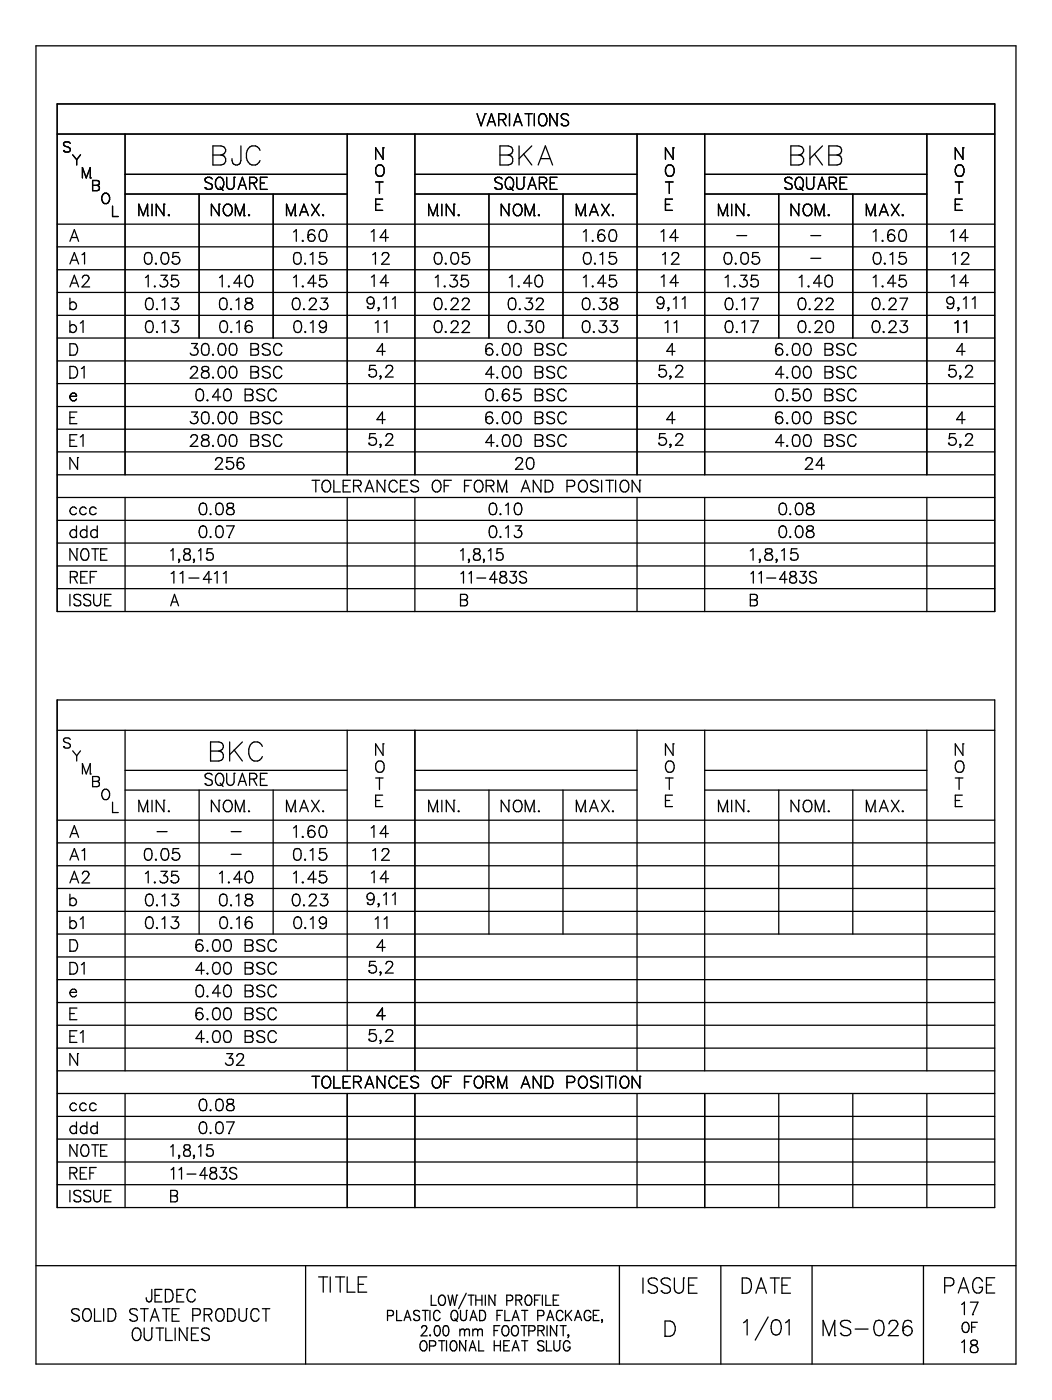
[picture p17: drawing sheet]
<svg xmlns="http://www.w3.org/2000/svg" width="210mm" height="280mm" viewBox="0 0 210 280" stroke-linecap="round" stroke-linejoin="round" font-family="sans-serif">
<g fill="none" stroke="#000" stroke-width=".25">
<path d="M7.2 9.2h195.5v263.1h-195.5zM11.4 26.8h187.1M11.4 20.8h187.1v101.3h-187.1zM12.7 30.1h.1M14 28.6a.76 .76 0 0 0-.7-.3 .76 .76 0 0 0-.6 .5l.1 .3 .9 .3a.49 .49 0 0 1 .3 .5 .49 .49 0 0 1-.4 .5l-.8-.1-.1-.2M14.5 30.9l.8 1M15.3 31.9v1M16.1 30.9l-.8 1M16.4 35.5v-2l.8 2 .8-2v2M18 35.5h.1M18.5 37h.9M18.5 36l1.1 .1a.48 .48 0 0 1 .2 .6 .48 .48 0 0 1-.4 .3 .53 .53 0 0 1 .5 .5 .53 .53 0 0 1-.5 .6h-.9z"/>
<path d="M20.5 38.9a.84 .84 0 0 1 1.1-.1 .84 .84 0 0 1 .3 1 .78 .78 0 0 1-.8 .9 .78 .78 0 0 1-.8-.9zM25 38.7h44.3M25 34.8h44.3M25 26.8v68M39.7 38.7v28.8M40.9 37.5h.1M42.4 35.7a.79 .79 0 0 0-.8-.3 .79 .79 0 0 0-.7 .5l.2 .4 .8 .4a.58 .58 0 0 1 .5 .6 .58 .58 0 0 1-.6 .5h-.4l-.5-.3M42.5 29.1h1.6l.5 .2a.85 .85 0 0 1 0 1.4l-.5 .3a1 1 0 0 1 1 .9 1 1 0 0 1-1 1h-1.6zM42.5 31h1.6M43.2 35.7l.4-.3a1.13 1.13 0 0 1 1 .6 1.13 1.13 0 0 1-.1 1.2 .71 .71 0 0 1-1.1 .5 1.58 1.58 0 0 1-.2-2zM43.9 37.3l.6 .7M45.2 35.4v1.7a.74 .74 0 0 0 .8 .7 .74 .74 0 0 0 .7-.7v-1.7"/>
<path d="M46.7 35.4h.1M47.5 37.8l.9-2.4 .8 2.4M47.8 37h1.1M48.1 29.1v3l-.2 .5a.91 .91 0 0 1-1.4 0l-.2-.9M49.8 36.5h.9a.57 .57 0 0 0 .6-.5 .57 .57 0 0 0-.6-.6h-.9v2.4M50.5 36.5l.7 1.3M51.9 30a1.4 1.4 0 0 0-1.6-.9 1.4 1.4 0 0 0-1.1 1.5 1.78 1.78 0 0 0 1.8 2.3l.3-.1 .6-.7M52 36.5h.8M53.3 35.4h-1.3v2.4h1.3M54.5 38.7v28.8M69.3 26.8v68M75 36.3h1.4"/>
<path d="M75.4 33a.85 .85 0 0 1 1.2 .8 .99 .99 0 0 1-.1 1.1 .99 .99 0 0 1-1.1 .2 1.42 1.42 0 0 1 0-2.1zM75.7 36.3v2.3M76.3 39.8h-1.3v2.2h1.3M76.4 29.5h.1M76.4 29.5v2.3l-1.4-2.3v2.3M82.8 38.7h44.3M82.8 34.8h44.3M82.8 26.8v68M95.2 22.7l.8 2.4 .8-2.4M96.8 22.7h.1M97.2 25.1l.9-2.4 .8 2.4M97.6 24.3h1"/>
<path d="M97.6 38.7v28.8M98.7 37.5h.1M99.5 23.9h.9a.6 .6 0 0 0 .6-.6 .6 .6 0 0 0-.6-.6h-.9v2.4M99.8 29.1h1.6l.5 .2a.85 .85 0 0 1 0 1.4l-.5 .3a1 1 0 0 1 .9 .9 1 1 0 0 1-.9 1h-1.6zM99.8 31h1.6M100.2 35.7a.79 .79 0 0 0-.8-.3 .79 .79 0 0 0-.7 .5l.3 .4 1 .5a.64 .64 0 0 1-.3 1h-.4l-.6-.3M100.2 23.9l.7 1.2M101.2 35.5a.83 .83 0 0 1 1.3 .8 .99 .99 0 0 1-.2 1.1 .99 .99 0 0 1-1.1 .3 1.52 1.52 0 0 1 0-2.2zM101.7 22.7v2.4M101.7 37.3l.7 .7M102.5 25.1l.8-2.4 .9 2.4M102.8 24.3h1"/>
<path d="M103.1 35.4v1.7a.72 .72 0 0 0 .7 .7 .72 .72 0 0 0 .7-.7v-1.7M103.6 29.1v3.8M104.5 30.7l1.6 2.2M104.5 35.4h.1M104.8 22.7h1.4M105.3 37.8l.9-2.4 .8 2.4M105.5 22.7v2.4M105.7 37h1M106.1 29.1l-2.5 2.6M106.6 22.7v2.4M107.4 32.9l1.4-3.8 1.5 3.8M107.6 36.5l1.3-.1a.57 .57 0 0 0 .2-.6 .57 .57 0 0 0-.5-.4h-1v2.4"/>
<path d="M107.8 22.8l.3-.1a1.17 1.17 0 0 1 .9 1.9 .78 .78 0 0 1-.9 .5 .78 .78 0 0 1-.6-.9 1.58 1.58 0 0 1 .3-1.4zM107.9 31.7h1.8M108.4 36.5l.7 1.3M109.8 36.5h.8M111.1 22.7h.1M111.1 35.4h-1.3v2.4h1.3M111.1 22.7v2.4l-1.4-2.4v2.4M112 24.8h.1M112.3 38.7v28.8M113.4 23.1a.77 .77 0 0 0-.8-.4 .77 .77 0 0 0-.6 .6l.2 .3 1 .5a.57 .57 0 0 1 .2 .6 .57 .57 0 0 1-.5 .4l-.7-.1-.2-.2M127.1 26.8v68M132.8 36.3h1.5"/>
<path d="M133.2 33a1.05 1.05 0 0 1 1.2 .4 1.05 1.05 0 0 1 0 1.3 .83 .83 0 0 1-1 .5 .83 .83 0 0 1-.6-.9 1.53 1.53 0 0 1 .4-1.3zM133.5 36.3v2.3M134.2 39.8h-1.4v2.2h1.4M134.3 29.5h.1M134.3 29.5v2.3l-1.5-2.3v2.3M140.6 38.7h44.3M140.6 34.8h44.3M140.6 26.8v68M155.4 38.7v28.8M156.6 37.5h.1M157.8 29.1h1.6l.6 .2a.85 .85 0 0 1 0 1.4l-.6 .3a1 1 0 0 1 1 .9 1 1 0 0 1-1 1h-1.6zM157.8 31h1.6"/>
<path d="M158.1 35.7a.79 .79 0 0 0-.8-.3 .79 .79 0 0 0-.7 .5l.2 .4 1 .5a.6 .6 0 0 1 .2 .6 .6 .6 0 0 1-.5 .4h-.4l-.5-.3M158.9 35.7l.4-.3a1.08 1.08 0 0 1 1 1.5 .78 .78 0 0 1-.6 .9 .78 .78 0 0 1-.9-.6 1.59 1.59 0 0 1 .1-1.5zM159.6 37.3l.6 .7M160.9 35.4v1.7a.72 .72 0 0 0 .7 .7 .72 .72 0 0 0 .8-.7v-1.7M161.6 29.1v3.8M162.4 35.4h.1M162.5 30.7l1.6 2.2M163.2 37.8l.8-2.4 .9 2.4M163.5 37h1M164.1 29.1l-2.5 2.6M165.4 29.1h1.6l.6 .2a.91 .91 0 0 1 0 1.4l-.6 .3 .6 .1a1.02 1.02 0 0 1 .3 1.1 1.02 1.02 0 0 1-.9 .7h-1.6zM165.4 31h1.6"/>
<path d="M165.5 36.5l1.2-.1a.57 .57 0 0 0 .2-.6 .57 .57 0 0 0-.5-.4h-.9v2.4M166.2 36.5l.7 1.3M167.6 36.5h.9M169 35.4h-1.4v2.4h1.4M170.2 38.7v28.8M184.9 26.8v68M190.6 36.3h1.5M190.8 33.2a.85 .85 0 0 1 1-.2 .85 .85 0 0 1 .5 .8 1 1 0 0 1-.2 1.1 1 1 0 0 1-1.1 .2 1.46 1.46 0 0 1-.2-1.9zM191.4 36.3v2.3M192 39.8h-1.4v2.2h1.4M192.1 29.5h.1M192.1 29.5v2.3l-1.5-2.3v2.3"/>
<path d="M11.4 58.4h187.1M11.4 53.9h187.1M11.4 49.3h187.1M11.4 44.8h187.1M13.9 59.5v2.3M13.9 52.7l.9-2.3 .9 2.3M13.9 57.3l.9-2.3 .9 2.3M13.9 48.2l.9-2.3 .9 2.3M14.3 52h1M14.3 56.5h1M14.3 47.4h1M16.4 50.8l.5-.4v2.3"/>
<path d="M16.4 55.5l.2-.3 .3-.2 .6 .1a.51 .51 0 0 1 .1 .7l-1.2 1.5h1.5M22.5 41.2v2h1.1M27.7 43.1v-2.3l.9 2.3 .8-2.3v2.3M29 55.4l.6-.4v2.3M29.1 50.5a.8 .8 0 0 1 1.1 .3 2.03 2.03 0 0 1-.2 1.8 .72 .72 0 0 1-1.1-.3 2.03 2.03 0 0 1 .2-1.8zM29.4 59.6a.8 .8 0 0 1 1.1 .4 1.85 1.85 0 0 1-.3 1.7 .8 .8 0 0 1-1.1-.3 1.85 1.85 0 0 1 .3-1.8zM29.4 43.1h.1M29.4 50.4h.1M29.7 59.5h.1M30.3 40.8v2.3M30.9 57.1v.2l.1-.1M31.1 52.5l-.1 .1 .1 .2 .1-.2"/>
<path d="M32.1 55h1.2l-.6 .8a.75 .75 0 0 1 .8 .9 .75 .75 0 0 1-1.1 .6l-.3-.1-.2-.3M32.3 60l.6-.5v2.3M32.4 50.5a.8 .8 0 0 1 1.1 .3 1.2 1.2 0 0 1-.7 2 1.3 1.3 0 0 1-.6-2zM32.7 40.8h.1M32.7 40.8v2.3l-1.5-2.3v2.3M32.8 50.4h.1M33.7 42.8l-.1 .1 .1 .2 .1-.2M34.1 56.9h.1M34.3 52.3h.1M34.3 59.5h1.2l-.6 .9a.75 .75 0 0 1 .8 .9 .75 .75 0 0 1-1.1 .5l-.3-.1-.2-.3M35.5 55h-1.2l-.1 1a.82 .82 0 0 1 1.3 0 .82 .82 0 0 1-.2 1.2 .82 .82 0 0 1-1.2-.3M35.7 50.4h-1.1l-.2 1a.83 .83 0 0 1 1.3 0 .83 .83 0 0 1-.2 1.2 .83 .83 0 0 1-1.2-.3"/>
<path d="M43.7 40.8h.1M43.7 40.8v2.3l-1.5-2.3v2.3M43.8 55.4l.5-.4v2.3M44.1 59.6a.8 .8 0 0 1 1.1 .4 2.21 2.21 0 0 1-.2 1.7 .83 .83 0 0 1-1.1-.3 2.03 2.03 0 0 1 .2-1.8zM44.4 59.5h.1M45 40.9a1.09 1.09 0 0 1 1.3 .5 1.09 1.09 0 0 1-.2 1.3l-.4 .4a1.2 1.2 0 0 1-1.2-.9 1.2 1.2 0 0 1 .5-1.3zM45.7 57.1v.2l.1-.1M47 43.1v-2.3l.9 2.3 .8-2.3v2.3M47.1 60l.5-.5v2.3M48.3 56.5h-1.6l1.1-1.5v2.3M48.7 43.1h.1M49.1 59.6a.47 .47 0 0 0 .2 .8 1.01 1.01 0 0 1 1.1 1l-.1 .2a.94 .94 0 0 1-1.4-.2 1.17 1.17 0 0 1 1.3-1.1l.1-.5a.95 .95 0 0 0-1.2-.2z"/>
<path d="M49.2 55.1a.72 .72 0 0 1 1.1 .3 1.75 1.75 0 0 1-.2 1.8 .74 .74 0 0 1-1.1-.3 1.85 1.85 0 0 1 .2-1.8zM49.6 55h.1M49.7 42.8v.3l.1-.2M57.2 43.1v-2.3l.9 2.3 .8-2.3v2.3M58.6 46.3l.5-.4v2.3M58.6 55.4l.5-.4v2.3M58.7 59.6a.8 .8 0 0 1 1.1 .4 1.85 1.85 0 0 1-.3 1.7 .8 .8 0 0 1-1.1-.3 1.85 1.85 0 0 1 .3-1.8zM58.9 50.5a.83 .83 0 0 1 1.1 .3 2.03 2.03 0 0 1-.2 1.8 .72 .72 0 0 1-1.1-.3 2.21 2.21 0 0 1 .2-1.8zM58.9 43.1h.1M59 59.5h.1M59.2 50.4h.1M59.8 43.1l.8-2.3 .9 2.3"/>
<path d="M60.1 42.3h1.1M60.4 48l-.1 .1h.3M60.4 57.1l-.1 .1 .1 .1 .2-.1M60.9 52.5l-.1 .1 .1 .2 .1-.2M61.4 47.4h.1M61.9 50.8l.5-.4v2.4M62.2 40.8l1.5 2.3M62.8 46.2a.67 .67 0 0 0-1.1-.2l-.2 .3-.1 1.1M63.1 56.5h-1.7l1.1-1.5v2.3M63.6 56.9h.1M63.6 52.3h.1M63.7 40.8l-1.5 2.3"/>
<path d="M64 46a.72 .72 0 0 1 1.1 .3 1.85 1.85 0 0 1-.2 1.8 .8 .8 0 0 1-1.1-.3 1.85 1.85 0 0 1 .2-1.8zM64.1 59.5h1.2l-.7 .9a.75 .75 0 0 1 .8 .8 .75 .75 0 0 1-1 .6l-.3-.1-.2-.3M64.3 45.9h.1M64.5 42.8l-.1 .1 .1 .2 .1-.2M65 55h-1.1l-.1 1a.82 .82 0 0 1 1.2 0 .82 .82 0 0 1-.2 1.2 .82 .82 0 0 1-1.2-.3M65 50.4h-1.1l-.1 1a.83 .83 0 0 1 1.2 0 .83 .83 0 0 1-.2 1.2 .83 .83 0 0 1-1.2-.3M74.1 46.3l.5-.4v2.3M74.1 55.3l.6-.4v2.3M74.4 50.8l.5-.4v2.4M75 40.8h.8M76.3 51v-.4a.81 .81 0 0 1 1.1-.1 .67 .67 0 0 1-.2 1.1l-1.1 1.2h1.6M76.5 59.7l.6-.4v2.3"/>
<path d="M77.5 47.4h-1.7l1.1-1.5v2.3M77.5 56.4h-1.6l1.1-1.5v2.3M78.3 59.7l.5-.4v2.3M85.5 43.1v-2.3l.9 2.3 .9-2.3v2.3M86.8 55.4l.6-.4v2.3M87 59.6a.8 .8 0 0 1 1.1 .4 1.85 1.85 0 0 1-.2 1.7 .8 .8 0 0 1-1.1-.3 1.85 1.85 0 0 1 .2-1.8zM87 50.5a.8 .8 0 0 1 1.1 .3 1.2 1.2 0 0 1-.8 2 1.3 1.3 0 0 1-.5-2zM87.3 43.1h.1M87.3 50.4h.1M87.3 59.5h.1M88.2 40.8v2.3M88.8 57.1l-.2 .1 .2 .1v-.1"/>
<path d="M89 52.5l-.2 .1 .2 .2v-.2M89.9 55h1.3l-.7 .8a.75 .75 0 0 1 .8 .9 .75 .75 0 0 1-1 .6l-.4-.1-.2-.3M90.3 50.5a.8 .8 0 0 1 1.1 .3 1.2 1.2 0 0 1-.8 2 1.3 1.3 0 0 1-.5-2zM90.6 40.8h.1M90.6 40.8v2.3l-1.6-2.3v2.3M90.6 50.4h.1M91.5 42.8l-.1 .1 .1 .2 .1-.2M91.9 56.9h.1M92.2 52.3h.1M93.3 55h-1.1l-.1 1a.82 .82 0 0 1 1.2 0 .82 .82 0 0 1-.2 1.2 .82 .82 0 0 1-1.2-.3M93.5 50.4h-1.1l-.1 1a.82 .82 0 0 1 1.2-.1 .82 .82 0 0 1-.1 1.3 .82 .82 0 0 1-1.2-.3M101.5 40.8h.1"/>
<path d="M101.5 40.8v2.3l-1.5-2.3v2.3M101.6 55.4l.6-.4v2.3M101.7 59.6a.8 .8 0 0 1 1.1 .4 2.21 2.21 0 0 1-.2 1.7 .85 .85 0 0 1-1.1-.3 2.03 2.03 0 0 1 .2-1.8zM102.1 59.5h.1M102.8 40.9a1.05 1.05 0 0 1 1.3 .3 1.05 1.05 0 0 1-.1 1.3 .83 .83 0 0 1-.9 .6 .83 .83 0 0 1-.7-.9 1.37 1.37 0 0 1 .4-1.3zM103.5 57.1l-.1 .1 .1 .1 .1-.1M104.8 43.1v-2.3l.9 2.3 .9-2.3v2.3M105 59.5h1.2l-.7 .9a.75 .75 0 0 1 .8 .9 .75 .75 0 0 1-1 .5l-.3-.1-.3-.3M106.2 56.5h-1.7l1.1-1.5v2.3M106.6 43.1h.1M107 55.1a.72 .72 0 0 1 1.1 .3 1.75 1.75 0 0 1-.2 1.8 .74 .74 0 0 1-1.1-.3 1.85 1.85 0 0 1 .2-1.8zM107.4 55h.1"/>
<path d="M107.5 42.8l-.1 .1 .1 .2 .1-.2M115 43.1v-2.3l.9 2.3 .9-2.3v2.3M116.4 46.3l.5-.4v2.3M116.4 55.4l.5-.4v2.3M116.5 59.6a.8 .8 0 0 1 1.1 .4 2.03 2.03 0 0 1-.2 1.7 .8 .8 0 0 1-1.1-.3 2.03 2.03 0 0 1 .2-1.8zM116.7 50.5a.8 .8 0 0 1 1.1 .3 1.2 1.2 0 0 1-.7 2 1.3 1.3 0 0 1-.6-2zM116.8 43.1h.1M116.8 59.5h.1M117.1 50.4h.1M117.6 43.1l.9-2.3 .9 2.3M118 42.3h1.1M118.3 48l-.1 .1h.2"/>
<path d="M118.3 57.1v.2l.1-.1M118.7 52.5l-.1 .1 .1 .2 .1-.2M119.3 47.4h.1M119.7 59.5h1.2l-.7 .9a.75 .75 0 0 1 .9 .8 .75 .75 0 0 1-1.1 .6l-.3-.1-.2-.3M119.7 50.8l.5-.4v2.4M120 40.8l1.6 2.3M120.6 46.2a.64 .64 0 0 0-1-.2l-.2 .3-.1 1.1M120.9 56.5h-1.6l1.1-1.5v2.3M121.5 56.9h.1M121.5 52.3h.1M121.6 40.8l-1.6 2.3M121.8 46a.72 .72 0 0 1 1.1 .3 1.85 1.85 0 0 1-.2 1.8 .8 .8 0 0 1-1.1-.3 1.85 1.85 0 0 1 .2-1.8z"/>
<path d="M121.9 59.6a.44 .44 0 0 0-.1 .5 .44 .44 0 0 0 .4 .3 1.01 1.01 0 0 1 1.1 1 .83 .83 0 0 1-1 .4 .83 .83 0 0 1-.6-.7 1.43 1.43 0 0 1 1.3-.8l.1-.5a.91 .91 0 0 0-1.2-.2zM122.2 45.9h.1M122.3 42.8l-.1 .1 .1 .2 .1-.2M122.8 55h-1.1l-.1 1a.82 .82 0 0 1 1.2 0 .82 .82 0 0 1-.1 1.2 .82 .82 0 0 1-1.2-.3M122.8 50.4h-1.1l-.1 1a.83 .83 0 0 1 1.3 0 .83 .83 0 0 1-.2 1.2 .83 .83 0 0 1-1.2-.3M131.9 46.3l.5-.4v2.3M131.9 55.3l.6-.4v2.3M132.2 50.8l.5-.4v2.4M132.8 40.8h.8M134.1 51l.1-.4a.81 .81 0 0 1 1-.1 .6 .6 0 0 1 .1 .8l-1.3 1.5h1.5M134.3 59.7l.6-.4v2.3M135.3 47.4h-1.6l1.1-1.5v2.3"/>
<path d="M135.4 56.4h-1.7l1.1-1.5v2.3M136.1 59.7l.6-.4v2.3M143.4 43.1v-2.3l.9 2.3 .8-2.3v2.3M144.7 55.4l.6-.4v2.3M144.8 50.5a.8 .8 0 0 1 1.1 .3 1.2 1.2 0 0 1-.8 2 1.3 1.3 0 0 1-.5-2zM145 59.6a.8 .8 0 0 1 1.1 .4 1.85 1.85 0 0 1-.2 1.7 .8 .8 0 0 1-1.1-.3 1.85 1.85 0 0 1 .2-1.8zM145.1 43.1h.1M145.1 50.4h.1M145.4 59.5h.1M146 40.8v2.3M146.6 57.1l-.1 .1 .1 .1 .1-.1M146.8 52.5v.3l.1-.2"/>
<path d="M147 47h2M147.8 55h1.2l-.6 .8a.77 .77 0 0 1 .7 1.1 .77 .77 0 0 1-1.3 .3l-.2-.3M148 60l.6-.5v2.3M148.1 50.5a.8 .8 0 0 1 1.1 .3 2.03 2.03 0 0 1-.2 1.8 .72 .72 0 0 1-1.1-.3 2.03 2.03 0 0 1 .2-1.8zM148.4 40.8h.1M148.4 40.8v2.3l-1.5-2.3v2.3M148.4 50.4h.1M149.4 42.8l-.2 .1 .2 .2 .1-.2M149.8 56.9h.1M149.8 59.5h1.5l-1.1 2.3M150 52.3h.1M151.1 55h-1.1l-.1 1a.81 .81 0 0 1 1.2-.1 .81 .81 0 0 1-.1 1.2 .81 .81 0 0 1-1.2-.2"/>
<path d="M151.3 50.4h-1.1l-.1 1a.83 .83 0 0 1 1.3 0 .83 .83 0 0 1-.2 1.2 .83 .83 0 0 1-1.2-.3M159.4 40.8h.1M159.4 40.8v2.3l-1.6-2.3v2.3M159.4 55.4l.6-.4v2.3M159.6 59.6a.8 .8 0 0 1 1.1 .4 1.85 1.85 0 0 1-.2 1.7 .8 .8 0 0 1-1.1-.3 1.85 1.85 0 0 1 .2-1.8zM159.9 59.5h.1M160.7 40.9a.87 .87 0 0 1 1.3 .7 1 1 0 0 1-.2 1.1 1 1 0 0 1-1.1 .2 1.42 1.42 0 0 1 0-2zM161.4 57.1l-.2 .1 .2 .1v-.1M161.8 47h2M161.8 51.6h2M162.7 43.1v-2.3l.8 2.3 .9-2.3v2.3M164 56.5h-1.7l1.1-1.5v2.3"/>
<path d="M164.4 43.1h.1M164.9 55.1a.75 .75 0 0 1 1.1 .3 1.92 1.92 0 0 1-.2 1.8 .74 .74 0 0 1-1.1-.3 2.21 2.21 0 0 1 .2-1.8zM165.2 55h.1M165.4 42.8l-.2 .1 .2 .2 .1-.2M172.9 43.1v-2.3l.8 2.3 .9-2.3v2.3M174.2 46.3l.6-.4v2.3M174.2 55.4l.6-.4v2.3M174.3 59.6a.8 .8 0 0 1 1.2 .4 1.85 1.85 0 0 1-.3 1.7 .8 .8 0 0 1-1.1-.3 1.85 1.85 0 0 1 .2-1.8zM174.6 50.5a.8 .8 0 0 1 1.1 .3 1.2 1.2 0 0 1-.8 2 1.3 1.3 0 0 1-.6-2zM174.6 43.1h.1M174.7 59.5h.1M174.9 50.4h.1"/>
<path d="M175.5 43.1l.8-2.3 .9 2.3M175.8 42.3h1.1M176.1 48l-.1 .1h.2M176.1 57.1l-.1 .1 .1 .1 .1-.1M176.6 52.5l-.2 .1 .2 .2 .1-.2M177.1 47.4h.1M177.6 50.8l.5-.4v2.4M177.9 40.8l1.5 2.3M178.5 46.2a.69 .69 0 0 0-1.1-.2l-.2 .3-.1 1.1M178.8 56.5h-1.7l1.1-1.5v2.3M179.3 56.9h.1M179.3 52.3h.1"/>
<path d="M179.4 40.8l-1.5 2.3M179.6 59.5h1.5l-1.1 2.3M179.6 46a.72 .72 0 0 1 1.1 .3 1.85 1.85 0 0 1-.2 1.8 .8 .8 0 0 1-1.1-.3 1.85 1.85 0 0 1 .2-1.8zM180 45.9h.1M180.1 42.8l-.1 .1 .1 .2 .2-.2M180.7 55h-1.1l-.2 1a.82 .82 0 0 1 1.3 0 .82 .82 0 0 1-.2 1.2 .82 .82 0 0 1-1.2-.3M180.7 50.4h-1.1l-.2 1a.83 .83 0 0 1 1.3 0 .83 .83 0 0 1-.2 1.2 .83 .83 0 0 1-1.2-.3M189.7 46.3l.6-.4v2.3M189.8 55.3l.6-.4v2.3M190.1 50.8l.5-.4v2.4M190.6 40.8h.9M191.9 51l.1-.4a.74 .74 0 0 1 1.3 .2l-.4 .8-1.1 1.2h1.6"/>
<path d="M192.2 59.7l.6-.4v2.3M193.1 47.4h-1.6l1.1-1.5v2.3M193.2 56.4h-1.7l1.2-1.5v2.3M194 59.7l.5-.4v2.3M11.4 63h187.1M11.4 76.6h187.1M11.4 72.1h187.1M11.4 67.5h187.1M13.9 75.5h.1M13.9 70.9h.1M13.9 64.1v2.3M13.9 68.6h.8a1.22 1.22 0 0 1 .8 1.2 1.22 1.22 0 0 1-.8 1.1h-.8z"/>
<path d="M13.9 73.2h.8a1.25 1.25 0 0 1 .8 1.1 1.25 1.25 0 0 1-.8 1.2h-.8zM13.9 79.1a.72 .72 0 0 0 .5 .9 .72 .72 0 0 0 .9-.3M13.9 60.6a.73 .73 0 0 1 1.1-.1 .73 .73 0 0 1 0 1.1 .73 .73 0 0 1-1.1-.1M13.9 65.2a.73 .73 0 0 1 1.1-.1 .73 .73 0 0 1 0 1 .73 .73 0 0 1-1.1-.1M14.3 78.6a.64 .64 0 0 1 1 .3v.2h-1.4zM16 64.5l.6-.4v2.3M16.2 73.6l.6-.4v2.3M29.4 64.2a.74 .74 0 0 1 1.1 .3 1.85 1.85 0 0 1-.3 1.8 .72 .72 0 0 1-1.1-.4 1.78 1.78 0 0 1 .3-1.7zM29.7 64.1h.1M31.3 61.6l-.1 .1h.2M31.3 66.2l-.1 .1 .1 .1 .1-.1M32.3 64.5l.6-.4v2.3"/>
<path d="M34.3 64.1h1.2l-.6 .8a.75 .75 0 0 1 .8 .9 .75 .75 0 0 1-1.1 .6l-.3-.1-.2-.4M38.1 73.7l.1-.3a.75 .75 0 0 1 1.1 0 .83 .83 0 0 1-.2 1l-1.1 1.1h1.5M38.2 68.6h1.2l-.6 .9a.74 .74 0 0 1 .7 .8 .74 .74 0 0 1-1 .6l-.3-.1-.2-.3M39.4 77.8a.75 .75 0 0 1 1.1 .4 2.03 2.03 0 0 1-.2 1.7 .8 .8 0 0 1-1.1-.3 2.21 2.21 0 0 1 .2-1.8zM39.7 77.7h.1M40.4 73.3a.45 .45 0 0 0 .2 .7 .86 .86 0 0 1 .9 .3 .86 .86 0 0 1 .1 1 .91 .91 0 0 1-1.4-.3 .86 .86 0 0 1 1.1-1 .45 .45 0 0 0 .2-.7l-.3-.1zM40.5 68.7a.72 .72 0 0 1 1.1 .4 2.21 2.21 0 0 1-.2 1.7 .83 .83 0 0 1-1.1-.3 2.03 2.03 0 0 1 .2-1.8zM40.8 68.6h.1M41.4 79.8l-.1 .1h.2M42.5 70.7l-.1 .1h.2M42.5 75.3l-.1 .1 .1 .1 .1-.1M43.8 73.3a.74 .74 0 0 1 1.1 .3 1.2 1.2 0 0 1-.7 1.9 1.3 1.3 0 0 1-.6-1.9z"/>
<path d="M43.8 68.7a.72 .72 0 0 1 1.1 .4 1.85 1.85 0 0 1-.2 1.7 .8 .8 0 0 1-1.1-.3 1.85 1.85 0 0 1 .2-1.8zM44 79.3h-1.6l1.1-1.6v2.3M44.2 68.6h.1M44.2 73.2h.1M44.2 64.2a.74 .74 0 0 1 1.1 .3 1.85 1.85 0 0 1-.2 1.8 .72 .72 0 0 1-1.1-.4 1.78 1.78 0 0 1 .2-1.7zM44.5 64.1h.1M44.9 77.8a.72 .72 0 0 1 1.1 .4 1.85 1.85 0 0 1-.2 1.7 .8 .8 0 0 1-1.1-.3 1.85 1.85 0 0 1 .2-1.8zM45.3 77.7h.1M46 68.7a.77 .77 0 0 1 1.2 .4 2.03 2.03 0 0 1-.3 1.7 .8 .8 0 0 1-1.1-.3 2.21 2.21 0 0 1 .2-1.8zM46 73.3a.79 .79 0 0 1 1.2 .3 2.03 2.03 0 0 1-.3 1.8 .72 .72 0 0 1-1.1-.4 2.09 2.09 0 0 1 .2-1.7zM46.1 61.6l-.1 .1h.2M46.2 66.2l-.2 .1 .2 .1 .1-.1"/>
<path d="M46.4 68.6h.1M46.4 73.2h.1M47.2 64.5l.5-.4v2.3M48.9 65.6h.1M48.9 77.7h1a.65 .65 0 0 1 .6 .7l-.2 .3-.4 .1a.59 .59 0 0 1 .6 .6 .59 .59 0 0 1-.6 .6h-1zM48.9 78.8h1M50.1 68.6l1.3 .1a.56 .56 0 0 1 0 .9l-.4 .1 .4 .1a.61 .61 0 0 1 .2 .7 .61 .61 0 0 1-.6 .4h-.9zM50.1 73.2l1.3 .1a.51 .51 0 0 1 0 .8l-.4 .2 .4 .1a.62 .62 0 0 1 .2 .7 .62 .62 0 0 1-.6 .4h-.9zM50.1 69.7h.9M50.1 74.3h.9M50.3 64.4a.68 .68 0 0 0-.7-.4 .68 .68 0 0 0-.6 .5l-.1 1.1M51.2 79.7h.1"/>
<path d="M52.3 70.6h.1M52.3 75.1h.1M52.8 78a.88 .88 0 0 0-.8-.4 .88 .88 0 0 0-.8 .6 1.24 1.24 0 0 0 1.1 .7 .58 .58 0 0 1 .5 .4 .58 .58 0 0 1-.2 .6 1.13 1.13 0 0 1-1.4-.2M53.9 68.9a1.02 1.02 0 0 0-1.6 0 .61 .61 0 0 0 .5 .7l.7 .2a.6 .6 0 0 1 .2 1 1.26 1.26 0 0 1-1.4-.2M53.9 73.5a.89 .89 0 0 0-1.6 .2l.3 .3 .9 .4a.57 .57 0 0 1 .2 1 1.08 1.08 0 0 1-1.4-.3M55.1 78.2a.85 .85 0 0 0-.9-.5 .85 .85 0 0 0-.7 .9 1.03 1.03 0 0 0 .2 1.1 1.03 1.03 0 0 0 1.1 .2l.3-.4M56.2 73.7a.85 .85 0 0 0-.9-.6 .85 .85 0 0 0-.7 .9 1 1 0 0 0 .2 1.1 1 1 0 0 0 1.1 .3l.3-.5M56.2 69.2a.84 .84 0 0 0-.9-.6 .84 .84 0 0 0-.7 .9 1.01 1.01 0 0 0 .2 1.1 1.01 1.01 0 0 0 1.1 .2l.3-.4M58.9 64.2a.74 .74 0 0 1 1.1 .3 1.85 1.85 0 0 1-.2 1.8 .72 .72 0 0 1-1.1-.4 1.78 1.78 0 0 1 .2-1.7zM59.3 64.1h.1M60.6 61.6v.1h.2M60.9 66.2l-.1 .1 .1 .1 .1-.1"/>
<path d="M61.7 60.1l.2-.4a.74 .74 0 0 1 1.2 .3l-.3 .7-1.1 1.1h1.5M61.9 64.5l.6-.4v2.3M63.8 66h.1M65.1 64.8a1.19 1.19 0 0 1-.6 1.6l-.6-.1-.1-.3M73.3 61.3h.1M73.6 74.8h.1M74.7 60.1a1.16 1.16 0 0 1-.7 1.5l-.6-.1-.1-.2M74.9 64.5l.5-.4v2.3M74.9 72.9h-1.1l-.1 1a.82 .82 0 0 1 1.2 0 .82 .82 0 0 1-.1 1.2 .82 .82 0 0 1-1.2-.3M75.4 61.5l.1-.1 .1 .1zM75.6 61.5l-.2 .6M75.8 75.1l.1-.1 .1 .1-.1 .2z"/>
<path d="M76 75.1l-.2 .6M76.6 64.5l.6-.4v2.3M76.9 70.2h-1.7l1.1-1.6v2.3M77 73.5l.2-.5a.81 .81 0 0 1 1.1 .2 .74 .74 0 0 1-.3 .9l-1.1 1.2h1.6M87 64.2a.74 .74 0 0 1 1.1 .3 1.85 1.85 0 0 1-.2 1.8 .72 .72 0 0 1-1.1-.4 1.78 1.78 0 0 1 .2-1.7zM87.3 64.1h.1M89 61.6l-.2 .1h.2M89 66.2l-.2 .1 .2 .1v-.1M90.1 64.6l.2-.4 .7-.1a.56 .56 0 0 1 .3 .8l-1.4 1.5h1.6M90.1 60.1l.2-.5a.81 .81 0 0 1 1 .1 .78 .78 0 0 1-.2 1l-1.2 1.1h1.6M92.3 60.1l.1-.4a.74 .74 0 0 1 1.2 .3l-.3 .7-1.1 1.1h1.5M92.3 64.6v-.1a.73 .73 0 0 1 .6-.5 .73 .73 0 0 1 .7 .5l-.3 .8-1.1 1.1h1.5"/>
<path d="M96.9 70.2h.1M97.3 77.8a.72 .72 0 0 1 1.1 .4 2.21 2.21 0 0 1-.3 1.7 .85 .85 0 0 1-1.1-.3 2.03 2.03 0 0 1 .3-1.8zM97.6 77.7h.1M98.2 68.9a.64 .64 0 0 0-.9-.2l-.3 .4-.1 1.1M98.6 74.7h-1.7l1.1-1.5v2.3M99.3 70.7l-.2 .1h.2M99.3 75.3l-.2 .1 .2 .1v-.1M99.3 79.8l-.2 .1h.2M100.2 79.3h.1M100.6 73.3a.74 .74 0 0 1 1.1 .3 1.2 1.2 0 0 1-.8 1.9 1.3 1.3 0 0 1-.5-1.9zM100.6 68.7a.72 .72 0 0 1 1.1 .4 1.85 1.85 0 0 1-.2 1.7 .8 .8 0 0 1-1.1-.3 1.85 1.85 0 0 1 .2-1.8zM100.9 68.6h.1"/>
<path d="M100.9 73.2h.1M101.6 78a.69 .69 0 0 0-1-.2l-.2 .4-.2 1.1M101.7 64.2a.74 .74 0 0 1 1.1 .3 2.21 2.21 0 0 1-.2 1.8 .77 .77 0 0 1-1.1-.4 1.96 1.96 0 0 1 .2-1.7zM102.1 64.1h.1M102.5 79.6h.1M102.8 68.7a.75 .75 0 0 1 1.1 .4 2.03 2.03 0 0 1-.2 1.7 .8 .8 0 0 1-1.1-.3 2.21 2.21 0 0 1 .2-1.8zM102.8 73.3a.77 .77 0 0 1 1.1 .3 2.03 2.03 0 0 1-.2 1.8 .72 .72 0 0 1-1.1-.4 2.09 2.09 0 0 1 .2-1.7zM103.1 68.6h.1M103.1 73.2h.1M103.7 66.2l-.1 .1 .1 .1 .1-.1M103.7 61.6l-.1 .1h.2M103.8 77.7h-1.1l-.1 1a.82 .82 0 0 1 1.2 0 .82 .82 0 0 1-.1 1.2 .82 .82 0 0 1-1.2-.3"/>
<path d="M105 64.1h1.2l-.7 .8a.77 .77 0 0 1 .7 1.1 .77 .77 0 0 1-1.2 .3l-.3-.4M106.8 77.7l1.3 .1a.56 .56 0 0 1 0 .9l-.3 .1 .3 .1a.61 .61 0 0 1 .2 .7 .61 .61 0 0 1-.5 .4h-1zM106.8 73.2l1.3 .1a.51 .51 0 0 1 0 .8l-.3 .2 .3 .1a.62 .62 0 0 1 .2 .7 .62 .62 0 0 1-.5 .4h-1zM106.8 68.6l1.3 .1a.56 .56 0 0 1 0 .9l-.3 .1 .3 .1a.61 .61 0 0 1 .2 .7 .61 .61 0 0 1-.5 .4h-1zM106.8 69.7h1M106.8 74.3h1M106.8 78.8h1M107 60.1l.2-.4a.74 .74 0 0 1 1.2 .3l-.3 .7-1.1 1.1h1.5M107.3 64.2a.77 .77 0 0 1 1.1 .3 2.03 2.03 0 0 1-.3 1.8 .72 .72 0 0 1-1.1-.4 2.14 2.14 0 0 1 .3-1.7zM107.6 64.1h.1M109.1 70.6h.1M109.1 75.1h.1"/>
<path d="M109.1 79.7h.1M110.6 68.9a.84 .84 0 0 0-.8-.3 .84 .84 0 0 0-.7 .6l.4 .4 .7 .2a.59 .59 0 0 1 .4 .8 1.07 1.07 0 0 1-1.5 0M110.6 73.5a.85 .85 0 0 0-.8-.4 .85 .85 0 0 0-.7 .6l.2 .3 1.1 .5a.56 .56 0 0 1 0 .9 1.01 1.01 0 0 1-1.3-.3M110.6 78a.85 .85 0 0 0-.8-.3 .85 .85 0 0 0-.7 .5l.2 .4 .9 .3a.56 .56 0 0 1 .5 .5 .56 .56 0 0 1-.3 .5 1.09 1.09 0 0 1-1.3-.2M113 78.2a.85 .85 0 0 0-1-.5 .85 .85 0 0 0-.7 .9 1.03 1.03 0 0 0 .2 1.1 1.03 1.03 0 0 0 1.1 .2l.4-.4M113 73.7a.85 .85 0 0 0-1-.5 .85 .85 0 0 0-.7 .8 1 1 0 0 0 .2 1.1 1 1 0 0 0 1.1 .3l.4-.5M113 69.2a.84 .84 0 0 0-1-.6 .84 .84 0 0 0-.7 .9 1.01 1.01 0 0 0 .2 1.1 1.01 1.01 0 0 0 1.1 .2l.4-.4M116.5 64.2a.74 .74 0 0 1 1.1 .3 2.03 2.03 0 0 1-.2 1.8 .72 .72 0 0 1-1.1-.4 1.96 1.96 0 0 1 .2-1.7zM116.8 64.1h.1M118.5 61.6l-.1 .1h.2M118.5 66.2l-.1 .1 .1 .1 .1-.1M119.7 64.1h1.2l-.7 .8a.75 .75 0 0 1 .9 .9 .75 .75 0 0 1-1.1 .6l-.3-.1-.2-.4"/>
<path d="M121.9 64.1h1.2l-.6 .8a.77 .77 0 0 1 .7 1.1 .77 .77 0 0 1-1.3 .3l-.2-.4M131.2 61.3h.1M131.4 74.8h.1M132.5 60.1a1.16 1.16 0 0 1-.7 1.5l-.5-.1-.1-.2M132.7 64.5l.5-.4v2.3M132.7 72.9h-1.1v1a.83 .83 0 0 1 1.2 0 .83 .83 0 0 1-.2 1.3 .83 .83 0 0 1-1.2-.4M133.2 61.5l.2-.1 .1 .1zM133.5 61.5l-.3 .6M133.6 75.1l.2-.1 .1 .1-.1 .2zM133.9 75.1l-.3 .6M134.5 64.5l.5-.4v2.3M134.7 70.2h-1.7l1.1-1.6v2.3"/>
<path d="M134.9 73.5l.1-.3a.74 .74 0 0 1 1.2 .2l-.3 .7-1.1 1.2h1.5M145 64.2a.74 .74 0 0 1 1.1 .3 1.85 1.85 0 0 1-.2 1.8 .72 .72 0 0 1-1.1-.4 1.78 1.78 0 0 1 .2-1.7zM145.4 64.1h.1M147 61.6l-.1 .1h.2M147 66.2v.2l.1-.1M148 64.5l.6-.4v2.3M149.8 64.1h1.5l-1.1 2.3M150.2 61.8h.1M150.2 66.4h.1M154.7 70.2h.1M155.1 77.8a.72 .72 0 0 1 1.1 .4 1.85 1.85 0 0 1-.2 1.7 .8 .8 0 0 1-1.1-.3 1.85 1.85 0 0 1 .2-1.8zM155.4 77.7h.1"/>
<path d="M156.1 68.9a.69 .69 0 0 0-1-.2l-.2 .4-.2 1.1M156.4 74.7h-1.7l1.2-1.5v2.3M157.1 70.7l-.1 .1h.2M157.1 75.3l-.1 .1 .1 .1 .1-.1M157.1 79.8l-.1 .1h.2M158.1 79.6h.1M158.4 68.7a.75 .75 0 0 1 1.1 .4 2.03 2.03 0 0 1-.2 1.7 .8 .8 0 0 1-1.1-.3 2.21 2.21 0 0 1 .2-1.8zM158.4 73.3a.77 .77 0 0 1 1.1 .3 2.03 2.03 0 0 1-.2 1.8 .72 .72 0 0 1-1.1-.4 2.09 2.09 0 0 1 .2-1.7zM158.7 68.6h.1M158.7 73.2h.1M159.4 77.7h-1.1l-.1 1a.82 .82 0 0 1 1.2 0 .82 .82 0 0 1-.1 1.2 .82 .82 0 0 1-1.2-.3M159.6 64.2a.74 .74 0 0 1 1.1 .3 1.85 1.85 0 0 1-.2 1.8 .72 .72 0 0 1-1.1-.4 1.78 1.78 0 0 1 .2-1.7z"/>
<path d="M159.9 64.1h.1M160.6 77.8a.72 .72 0 0 1 1.1 .4 1.85 1.85 0 0 1-.2 1.7 .8 .8 0 0 1-1.1-.3 1.85 1.85 0 0 1 .2-1.8zM160.6 68.7a.72 .72 0 0 1 1.1 .4 1.85 1.85 0 0 1-.2 1.7 .8 .8 0 0 1-1.1-.3 1.85 1.85 0 0 1 .2-1.8zM160.6 73.3a.74 .74 0 0 1 1.1 .3 1.2 1.2 0 0 1-.7 1.9 1.3 1.3 0 0 1-.6-1.9zM161 68.6h.1M161 73.2h.1M161 77.7h.1M161.6 66.2l-.2 .1 .2 .1 .1-.1M161.6 61.6l-.2 .1h.3M162.7 60.1l.1-.4a.74 .74 0 0 1 1.2 .3l-.3 .7-1.1 1.1h1.5M162.7 64.6l.1-.3a.74 .74 0 0 1 1.2 .2l-.3 .8-1.1 1.1h1.5M164.6 77.7h1a.64 .64 0 0 1 .6 .7l-.3 .3-.3 .1a.59 .59 0 0 1 .6 .6 .59 .59 0 0 1-.6 .6h-1z"/>
<path d="M164.6 73.2l1.3 .1a.47 .47 0 0 1 .3 .4 .47 .47 0 0 1-.3 .4l-.3 .2 .3 .1a.57 .57 0 0 1 0 1l-1.3 .1zM164.6 68.6h1a.64 .64 0 0 1 .6 .7l-.3 .3-.3 .1a.59 .59 0 0 1 .6 .6 .59 .59 0 0 1-.6 .6h-1zM164.6 69.7h1M164.6 74.3h1M164.6 78.8h1M164.9 60.1l.1-.4a.74 .74 0 0 1 1.2 .3l-.3 .7-1.1 1.1h1.5M165.1 64.2a.74 .74 0 0 1 1.1 .3 2.21 2.21 0 0 1-.2 1.8 .77 .77 0 0 1-1.1-.4 1.96 1.96 0 0 1 .2-1.7zM165.5 64.1h.1M166.9 70.6h.1M166.9 75.1h.1M166.9 79.7h.1M168.5 78a.85 .85 0 0 0-.9-.3 .85 .85 0 0 0-.7 .5l.3 .4 .8 .3a.56 .56 0 0 1 .5 .5 .56 .56 0 0 1-.2 .5 1.09 1.09 0 0 1-1.4-.2"/>
<path d="M168.5 73.5a.85 .85 0 0 0-.9-.4 .85 .85 0 0 0-.7 .6l.3 .3 1.1 .5a.56 .56 0 0 1 0 .9 1.01 1.01 0 0 1-1.4-.3M168.5 68.9a.84 .84 0 0 0-.9-.3 .84 .84 0 0 0-.7 .6l.5 .4 .6 .2a.59 .59 0 0 1 .5 .8 1.07 1.07 0 0 1-1.6 0M170.8 78.2a.85 .85 0 0 0-1-.5 .85 .85 0 0 0-.7 .9 1.04 1.04 0 0 0 .3 1.1 1.04 1.04 0 0 0 1.1 .2l.3-.4M170.8 73.7a.85 .85 0 0 0-1-.5 .85 .85 0 0 0-.7 .8 .97 .97 0 0 0 .4 1.3 .97 .97 0 0 0 1.2-.2l.1-.2M170.8 69.2a.84 .84 0 0 0-1-.6 .84 .84 0 0 0-.7 .9 1.03 1.03 0 0 0 .3 1.1 1.03 1.03 0 0 0 1.1 .2l.3-.4M174.3 64.2a.74 .74 0 0 1 1.2 .3 1.85 1.85 0 0 1-.3 1.8 .72 .72 0 0 1-1.1-.4 1.78 1.78 0 0 1 .2-1.7zM174.7 64.1h.1M176.3 61.6l-.1 .1h.2M176.3 66.2l-.1 .1 .1 .1 .1-.1M177.4 64.6l.3-.4 .6-.1a.56 .56 0 0 1 .4 .8l-1.4 1.5h1.6M177.4 60.1l.3-.5a.81 .81 0 0 1 1 .1 .78 .78 0 0 1-.2 1l-1.2 1.1h1.6M179.8 64.1h1.2l-.7 .8a.74 .74 0 0 1 .8 .9 .74 .74 0 0 1-1 .6l-.5-.2v-.3"/>
<path d="M180 61.8h.1M189 61.3h.1M189.3 74.8h.1M190.3 60.1l-.1 1.1a.83 .83 0 0 1-1.1 .3l-.1-.2M190.5 64.5l.6-.4v2.3M190.6 72.9h-1.1l-.1 1a.83 .83 0 0 1 1.2 0 .83 .83 0 0 1-.1 1.3 .83 .83 0 0 1-1.2-.4M191.2 61.4l.1 .1-.1 .1zM191.3 61.5l-.2 .6M191.6 75l.1 .1-.1 .2zM191.7 75.1l-.2 .6M192.3 64.5l.5-.4v2.3M192.6 70.2h-1.7l1.1-1.6v2.3"/>
<path d="M192.7 73.5l.1-.3a.74 .74 0 0 1 1.2 .2l-.3 .7-1.1 1.2h1.5M11.4 99.3h187.1M11.4 94.8h187.1M11.4 90.2h187.1M11.4 85.7h187.1M11.4 81.2h187.1M13.9 87.9h.9M13.9 83.4h.9M15.3 82.3h-1.4v2.3h1.4M15.3 86.8h-1.4v2.3h1.4M15.5 91.4h.1M15.5 91.4v2.3l-1.6-2.3v2.3"/>
<path d="M16 87.3l.6-.5v2.3M25 99.3v22.8M38.1 87.3l.2-.4 .7-.1a.59 .59 0 0 1 .3 .9l-1.3 1.4h1.5M38.2 82.3h1.2l-.6 .8a.74 .74 0 0 1 .7 .9 .74 .74 0 0 1-1 .6l-.4-.2-.1-.3M40.4 86.9l-.1 .4a1.26 1.26 0 0 0 1.1 .6 .66 .66 0 0 1 .3 .7 .66 .66 0 0 1-.5 .5l-.8-.1a.71 .71 0 0 1-.2-.7 .71 .71 0 0 1 .6-.5l.7-.2 .1-.5a.87 .87 0 0 0-1.2-.2zM40.5 82.3a.8 .8 0 0 1 1.1 .4 2.21 2.21 0 0 1-.2 1.8 .75 .75 0 0 1-1.1-.4 2.03 2.03 0 0 1 .2-1.8zM40.8 82.3h.1M42.5 84.4l-.1 .1 .1 .1 .1-.1M42.5 88.9l-.1 .1h.2M43 91.9l.2-.3a.75 .75 0 0 1 1.1 0 .78 .78 0 0 1-.3 1l-1.1 1.1h1.6M43.8 82.3a.8 .8 0 0 1 1.1 .4 1.2 1.2 0 0 1-.7 1.9 1.3 1.3 0 0 1-.6-1.9zM43.8 86.9a.72 .72 0 0 1 1.1 .4 1.85 1.85 0 0 1-.2 1.7 .8 .8 0 0 1-1.1-.3 1.85 1.85 0 0 1 .2-1.8z"/>
<path d="M44.2 82.3h.1M44.2 86.8h.1M45.1 93.2h.1M46 82.3a.85 .85 0 0 1 1.2 .4 2.03 2.03 0 0 1-.3 1.8 .72 .72 0 0 1-1.1-.4 2.21 2.21 0 0 1 .2-1.8zM46 86.9a.77 .77 0 0 1 1.2 .4 2.03 2.03 0 0 1-.3 1.7 .8 .8 0 0 1-1.1-.3 2.21 2.21 0 0 1 .2-1.8zM46.4 82.3h.1M46.4 86.8h.1M46.4 91.4h-1.1l-.1 .9a.81 .81 0 0 1 1.2 0 .81 .81 0 0 1-.1 1.3 .81 .81 0 0 1-1.2-.4M47.3 92.9h.1M48.6 91.7a.64 .64 0 0 0-.6-.4 .64 .64 0 0 0-.6 .5l-.1 1.1M50.1 82.3h1.3a.56 .56 0 0 1 0 .9l-.4 .2 .4 .1a.62 .62 0 0 1 .2 .7 .62 .62 0 0 1-.6 .4h-.9zM50.1 86.8l1.3 .1a.56 .56 0 0 1 0 .9l-.4 .1 .4 .1a.61 .61 0 0 1 .2 .7 .61 .61 0 0 1-.6 .4h-.9z"/>
<path d="M50.1 87.9h.9M50.1 83.4h.9M52.3 84.3h.1M52.3 88.8h.1M53.9 82.6a.89 .89 0 0 0-1.6 .2l.3 .3 .9 .4a.57 .57 0 0 1 .2 1 1.08 1.08 0 0 1-1.4-.2M53.9 87.1a.89 .89 0 0 0-1.6 .2 1.24 1.24 0 0 0 1.2 .7 .6 .6 0 0 1 .2 1 1.17 1.17 0 0 1-1.4-.2M56.2 87.3a.85 .85 0 0 0-.9-.5 .85 .85 0 0 0-.7 .9 1.03 1.03 0 0 0 .2 1.1 1.03 1.03 0 0 0 1.1 .2l.3-.4M56.2 82.8a.85 .85 0 0 0-.9-.5 .85 .85 0 0 0-.7 .8 1 1 0 0 0 .2 1.2 1 1 0 0 0 1.1 .2l.3-.5M62.3 95.9h1.5M63 95.9v2.3M64.7 96a1.05 1.05 0 0 1 1.2 .4 1.05 1.05 0 0 1-.1 1.3 .83 .83 0 0 1-.9 .5 .83 .83 0 0 1-.7-.9 1.26 1.26 0 0 1 .5-1.3zM66.6 95.9v2.3h1.3"/>
<path d="M68.5 97h.9M69.3 99.3v22.8M69.9 95.9h-1.4v2.3h1.4M70.5 97h1a.58 .58 0 0 0 .6-.6l-.2-.4-.4-.1h-1v2.3M71.3 97l.8 1.2M72.8 98.2l.9-2.3 .9 2.3M73.2 97.5h1.1M73.6 88.5h.1M74.9 86.6h-1.1l-.1 1a.81 .81 0 0 1 1.2-.1 .81 .81 0 0 1-.1 1.3 .81 .81 0 0 1-1.2-.3M75.8 88.8h.2l-.1 .1zM76 88.8l-.2 .5M76.8 95.9h.1"/>
<path d="M76.8 95.9v2.3l-1.6-2.3v2.3M76.9 83.8h-1.7l1.1-1.5v2.3M77 87.1l.2-.4 .7-.1a.56 .56 0 0 1 .4 .9l-1.4 1.4h1.6M79.3 96.4a.85 .85 0 0 0-1-.5 .85 .85 0 0 0-.7 .9 1 1 0 0 0 .2 1.1 1 1 0 0 0 1.1 .2l.4-.4M79.9 97h.9M81.3 95.9h-1.4v2.3h1.4M82 97.9h.1M82.8 99.3v22.8M83.5 96.2a.85 .85 0 0 0-.8-.3 .85 .85 0 0 0-.7 .5l.2 .4 1.2 .5 .1 .6a.98 .98 0 0 1-1.5 0M86.7 96a1.05 1.05 0 0 1 1.2 .4 1.05 1.05 0 0 1 0 1.3 .83 .83 0 0 1-1 .5 .83 .83 0 0 1-.6-.9 1.26 1.26 0 0 1 .4-1.3zM88.6 97h.9M90.1 95.9h-1.5v2.3"/>
<path d="M92.7 97h.8M94.1 95.9h-1.4v2.3M95.1 96a1.05 1.05 0 0 1 1.2 .4 1.05 1.05 0 0 1-.1 1.3 .77 .77 0 0 1-1.1 .4 1.42 1.42 0 0 1 0-2.1zM96.9 83.8h.1M97 97l1.3-.1a.57 .57 0 0 0 .2-.6 .57 .57 0 0 0-.5-.4h-1v2.3M97.8 97l.7 1.2M98.2 82.6a.68 .68 0 0 0-.9-.3l-.3 .4-.1 1.1M98.6 88.4h-1.7l1.1-1.6v2.3M99.3 84.4l-.2 .1 .2 .1v-.1M99.3 88.9l-.2 .1h.2M99.3 98.2v-2.3l.9 2.3 .9-2.3v2.3M100.6 86.9a.72 .72 0 0 1 1.1 .4 1.85 1.85 0 0 1-.2 1.7 .8 .8 0 0 1-1.1-.3 1.85 1.85 0 0 1 .2-1.8z"/>
<path d="M100.6 82.3a.8 .8 0 0 1 1.1 .4 1.2 1.2 0 0 1-.8 1.9 1.3 1.3 0 0 1-.5-1.9zM100.9 82.3h.1M100.9 86.8h.1M101.1 98.2h.1M102.8 82.3a.83 .83 0 0 1 1.1 .4 2.03 2.03 0 0 1-.2 1.8 .72 .72 0 0 1-1.1-.4 2.21 2.21 0 0 1 .2-1.8zM102.8 86.9a.75 .75 0 0 1 1.1 .4 2.03 2.03 0 0 1-.2 1.7 .8 .8 0 0 1-1.1-.3 2.21 2.21 0 0 1 .2-1.8zM102.9 91.9l.2-.3a.75 .75 0 0 1 1.1 0 .78 .78 0 0 1-.3 1l-1.1 1.1h1.6M103.1 82.3h.1M103.1 86.8h.1M104 98.2l.9-2.3 .8 2.3M104.3 97.5h1.1M105.3 91.5a.74 .74 0 0 1 1.1 .3 2.03 2.03 0 0 1-.2 1.8 .68 .68 0 0 1-1.1-.4 1.75 1.75 0 0 1 .2-1.7z"/>
<path d="M105.7 91.4h.1M106.8 86.8l1.3 .1a.56 .56 0 0 1 0 .9l-.3 .1 .3 .1a.61 .61 0 0 1 .2 .7 .61 .61 0 0 1-.5 .4h-1zM106.8 87.9h1M106.8 82.3h1.3a.56 .56 0 0 1 0 .9l-.3 .2 .3 .1a.62 .62 0 0 1 .2 .7 .62 .62 0 0 1-.5 .4h-1zM106.8 83.4h1M107.9 95.9h.1M107.9 95.9v2.3l-1.5-2.3v2.3M108.8 98.2h.1M108.8 95.9h.7a1.25 1.25 0 0 1 .8 1.2 1.25 1.25 0 0 1-.8 1.1h-.7zM109.1 84.3h.1M109.1 88.8h.1M110.6 82.6a.85 .85 0 0 0-.8-.4 .85 .85 0 0 0-.7 .6l.2 .3 1.1 .5a.56 .56 0 0 1 0 .9 1.01 1.01 0 0 1-1.3-.2"/>
<path d="M110.6 87.1a.85 .85 0 0 0-.8-.3 .85 .85 0 0 0-.7 .5l.2 .4 .9 .3a.56 .56 0 0 1 .5 .5 .56 .56 0 0 1-.3 .5 1.09 1.09 0 0 1-1.3-.2M113 87.3a.85 .85 0 0 0-1-.5 .85 .85 0 0 0-.7 .9 1.03 1.03 0 0 0 .2 1.1 1.03 1.03 0 0 0 1.1 .2l.4-.4M113 82.8a.85 .85 0 0 0-1-.5 .85 .85 0 0 0-.7 .8 1 1 0 0 0 .2 1.2 1 1 0 0 0 1.1 .2l.4-.5M113.1 97.1l1.3-.1a.62 .62 0 0 0 .3-.7 .62 .62 0 0 0-.5-.4h-1.1v2.3M115.9 96l.2-.1a1.16 1.16 0 0 1 1.1 1.2 1.16 1.16 0 0 1-1.1 1.1 1.32 1.32 0 0 1-.2-2.2zM117.8 97.9h.1M119.4 96.2a.85 .85 0 0 0-.9-.3 .85 .85 0 0 0-.7 .5l.2 .4 1.3 .5 .1 .6a.98 .98 0 0 1-1.6 0M120 95.9v2.3M120.9 95.9h1.5M121.6 95.9v2.3M122.8 95.9v2.3M124.1 96l.3-.1a1.2 1.2 0 0 1 1.1 .8 1.2 1.2 0 0 1-.5 1.4 1.05 1.05 0 0 1-1.2-.4 1.05 1.05 0 0 1 0-1.3z"/>
<path d="M127.1 99.3v22.8M127.7 95.9h.1M127.7 95.9v2.3l-1.6-2.3v2.3M131.4 88.5h.1M132.7 86.6h-1.1v1a.82 .82 0 0 1 1.2 0 .82 .82 0 0 1-.2 1.2 .82 .82 0 0 1-1.2-.3M133.6 88.8h.3l-.1 .1zM133.9 88.8v.2l-.3 .3M134.7 83.8h-1.7l1.1-1.5v2.3M134.9 87.1l.1-.3a.72 .72 0 0 1 1.2 .2l-.3 .8-1.1 1.1h1.5M140.6 99.3v22.8M154.7 83.8h.1M156.1 82.6a.68 .68 0 0 0-.6-.3 .68 .68 0 0 0-.6 .4l-.2 1.1"/>
<path d="M156.4 88.4h-1.7l1.2-1.6v2.3M157.1 84.4l-.1 .1 .1 .1 .1-.1M157.1 88.9l-.1 .1h.2M158.4 82.3a.83 .83 0 0 1 1.1 .4 2.03 2.03 0 0 1-.2 1.8 .72 .72 0 0 1-1.1-.4 2.21 2.21 0 0 1 .2-1.8zM158.4 86.9a.75 .75 0 0 1 1.1 .4 2.03 2.03 0 0 1-.2 1.7 .8 .8 0 0 1-1.1-.3 2.21 2.21 0 0 1 .2-1.8zM158.7 82.3h.1M158.7 86.8h.1M160.6 82.3a.8 .8 0 0 1 1.1 .4 1.2 1.2 0 0 1-.7 1.9 1.3 1.3 0 0 1-.6-1.9zM160.6 86.9a.72 .72 0 0 1 1.1 .4 1.85 1.85 0 0 1-.2 1.7 .8 .8 0 0 1-1.1-.3 1.85 1.85 0 0 1 .2-1.8zM160.8 91.9l.1-.3a.75 .75 0 0 1 1.1 0 .83 .83 0 0 1-.2 1l-1.1 1.1h1.5M161 82.3h.1M161 86.8h.1"/>
<path d="M164.5 92.9h-1.7l1.1-1.5v2.3M164.6 86.8h1a.64 .64 0 0 1 .6 .7l-.3 .3-.3 .1a.63 .63 0 0 1 .6 .4 .63 .63 0 0 1-.3 .7l-1.3 .1zM164.6 87.9h1M164.6 82.3h1.3a.51 .51 0 0 1 0 .9l-.3 .2 .5 .2a.59 .59 0 0 1-.2 .9l-1.3 .1zM164.6 83.4h1M166.9 84.3h.1M166.9 88.8h.1M168.5 87.1a.85 .85 0 0 0-.9-.3 .85 .85 0 0 0-.7 .5l.3 .4 .8 .3a.56 .56 0 0 1 .5 .5 .56 .56 0 0 1-.2 .5 1.09 1.09 0 0 1-1.4-.2M168.5 82.6a.85 .85 0 0 0-.9-.4 .85 .85 0 0 0-.7 .6l.3 .3 1.1 .5a.56 .56 0 0 1 0 .9 1.01 1.01 0 0 1-1.4-.2M170.8 87.3a.85 .85 0 0 0-1-.5 .85 .85 0 0 0-.7 .9 1.04 1.04 0 0 0 .3 1.1 1.04 1.04 0 0 0 1.1 .2l.3-.4M170.8 82.8a.85 .85 0 0 0-1-.5 .85 .85 0 0 0-.7 .8 .97 .97 0 0 0 .4 1.3 .97 .97 0 0 0 1.2-.1l.1-.3M184.9 99.3v22.8"/>
<path d="M189.3 88.5h.1M190.6 86.6h-1.1l-.1 1a.82 .82 0 0 1 1.2 0 .82 .82 0 0 1-.2 1.2 .82 .82 0 0 1-1.1-.3M191.5 88.8h.2l-.1 .1zM191.7 88.8l-.2 .5M192.6 83.8h-1.7l1.1-1.5v2.3M192.7 87.1v-.1a.72 .72 0 0 1 1.2-.2 .71 .71 0 0 1-.2 1l-1.1 1.1h1.5M11.4 113h187.1M11.4 117.5h187.1M11.4 108.4h187.1M11.4 103.9h187.1M13.9 118.7v2.3M14 115.2l1.2-.1a.57 .57 0 0 0 .2-.6 .57 .57 0 0 0-.5-.4h-.9v2.3"/>
<path d="M14.8 115.2l.6 1.2M15.3 101.6a.73 .73 0 0 0-1.1-.1 .73 .73 0 0 0 0 1.1 .73 .73 0 0 0 1.1-.1M15.3 106.1a.73 .73 0 0 0-1.1-.1 .73 .73 0 0 0 0 1.1 .73 .73 0 0 0 1.1-.1M15.3 105v2.3M15.3 109.6h.1M15.3 109.6v2.3l-1.4-2.3v2.3M16.1 119a.74 .74 0 0 0-.8-.4 .74 .74 0 0 0-.5 .6l.1 .3 .8 .4a.57 .57 0 0 1 .4 .5 .57 .57 0 0 1-.5 .6l-.7-.1-.1-.3M16.1 115.2h.8M16.5 109.7l.6-.1a1.37 1.37 0 0 1 0 2.3h-.4a1.39 1.39 0 0 1-.2-2.2zM17.2 101.6a.73 .73 0 0 0-1.1-.1 .73 .73 0 0 0 0 1.1 .73 .73 0 0 0 1.1-.1M17.3 106.1a.73 .73 0 0 0-1-.1 .73 .73 0 0 0 0 1.1 .73 .73 0 0 0 1-.1M17.3 105v2.3"/>
<path d="M17.4 114.1h-1.3v2.3h1.3M18 115.2h.8M18.1 119a.78 .78 0 0 0-.8-.4 .78 .78 0 0 0-.6 .6 1.14 1.14 0 0 0 1 .7 .57 .57 0 0 1 .4 .5 .57 .57 0 0 1-.5 .6l-.7-.1-.2-.3M18.3 109.6h1.4M18.7 118.7v1.6a.7 .7 0 0 0 .7 .7 .7 .7 0 0 0 .7-.7v-1.6M19 109.6v2.3M19.2 101.6a.73 .73 0 0 0-1.1-.1 .73 .73 0 0 0 0 1.1 .73 .73 0 0 0 1.1-.1M19.3 114.1h-1.3v2.3M19.4 106.1a.73 .73 0 0 0-1.1-.1 .73 .73 0 0 0 0 1.1 .73 .73 0 0 0 1.1-.1M19.4 105v2.3M20.1 118.7h.1M20.1 110.7h.8"/>
<path d="M20.9 119.8h.8M21.4 109.6h-1.3v2.3h1.3M22.2 118.7h-1.3v2.3h1.3M34.1 110l.4-.4v2.3M34.1 114.5l.6-.4v2.3M35.7 111.6l.1 .2-.1 .1zM35.8 111.8l-.2 .5M35.9 114.5l.6-.4v2.3M36.8 109.7a.53 .53 0 0 0 .2 .8 .82 .82 0 0 1 .9 .3 .82 .82 0 0 1-.1 1 .82 .82 0 0 1-1.2-.4 .83 .83 0 0 1 1-.9 .53 .53 0 0 0 .2-.8zM37.7 115.4h2M38.6 111.8l.1-.2 .1 .2zM38.8 111.8l-.2 .5"/>
<path d="M39.6 110l.5-.4v2.3M40.1 100.5a.8 .8 0 0 1 1.1 .4 2.21 2.21 0 0 1-.2 1.8 .8 .8 0 0 1-1.1-.4 1.85 1.85 0 0 1 .2-1.8zM40.1 105.1a.72 .72 0 0 1 1.1 .4 2.14 2.14 0 0 1-.2 1.7 .72 .72 0 0 1-1.1-.3 1.78 1.78 0 0 1 .2-1.8zM40.4 100.5h.1M40.4 105h.1M41.2 111.4h.1M42 102.5l-.1 .2h.2M42 107.1v.2l.1-.1M42.2 115.7h-1.6l1.1-1.6v2.3M42.4 109.6h-1l-.1 .9a.76 .76 0 0 1 1.1 0 .76 .76 0 0 1-.1 1.2 .76 .76 0 0 1-1.1-.3M42.8 114.5l.5-.4v2.3M43.3 100.5a.8 .8 0 0 1 1.1 .4 1.85 1.85 0 0 1-.2 1.8 .8 .8 0 0 1-1.1-.4 2.21 2.21 0 0 1 .2-1.8z"/>
<path d="M43.3 105.1a.72 .72 0 0 1 1.1 .4 1.18 1.18 0 0 1-.7 1.8 1.05 1.05 0 0 1-.7-1.3zM43.7 100.5h.1M43.7 105h.1M44.6 114.5l.5-.4v2.3M45.2 105h1.5l-1.1 2.3M45.4 100.5a.53 .53 0 0 0 .2 .9 .83 .83 0 0 1 .9 .3 .83 .83 0 0 1 0 1 .98 .98 0 0 1-1.3-.4 .91 .91 0 0 1 1.1-.9 .53 .53 0 0 0 .2-.9zM45.6 107.3h.1M91.9 118.7h.9a.54 .54 0 0 1 .5 .3 .54 .54 0 0 1-.2 .6l-.3 .2a.6 .6 0 0 1 .5 .6 .6 .6 0 0 1-.5 .6h-.9zM91.9 119.8h.9M91.9 110l.5-.4v2.3M92 114.6l.5-.5v2.3M93.5 111.8l.1-.2 .1 .2z"/>
<path d="M93.6 114.6l.4-.5v2.3M93.7 111.8l-.2 .5M94.6 109.7a.53 .53 0 0 0 .2 .8 .82 .82 0 0 1 .9 .3 .82 .82 0 0 1 0 1 .82 .82 0 0 1-1.2-.4 .83 .83 0 0 1 .9-.9 .53 .53 0 0 0 .3-.8zM95.1 115.4h1.8M96.5 111.6v.3zM96.6 111.8l-.1 .5M97.4 110l.5-.4v2.3M97.9 100.5a.8 .8 0 0 1 1.1 .4 1.85 1.85 0 0 1-.2 1.8 .8 .8 0 0 1-1.1-.4 2.21 2.21 0 0 1 .2-1.8zM97.9 105.1a.72 .72 0 0 1 1.1 .4 1.18 1.18 0 0 1-.8 1.8 1.05 1.05 0 0 1-.6-1.3zM98.2 100.5h.1M98.2 105h.1M99 111.4h.1"/>
<path d="M99.2 115.7h-1.5l1-1.6v2.3M99.9 102.5l-.1 .2h.2M99.9 107.1l-.1 .1 .1 .1 .1-.1M99.9 114.2a.5 .5 0 0 0 .2 .8 .94 .94 0 0 1 1 1l-.1 .2a.75 .75 0 0 1-1.3-.2 .66 .66 0 0 1 .6-.9l.4-.1a.5 .5 0 0 0 .2-.8l-.3-.1zM100.2 109.6h-1l-.1 .9a.75 .75 0 0 1 1.1 .1 .75 .75 0 0 1-.1 1.1 .75 .75 0 0 1-1.1-.3M100.9 105.5l.5-.5v2.3M100.9 100.9l.5-.4v2.3M101.9 114.1h1.1l-.6 .9a.72 .72 0 0 1 .6 1.1 .72 .72 0 0 1-1.3-.1M102.8 105h1.2l-.6 .9a.77 .77 0 0 1 .6 1.1 .77 .77 0 0 1-1.3 .1l-.1-.2M102.9 100.5a.74 .74 0 0 1 1.1 .4 1.85 1.85 0 0 1-.2 1.8 .74 .74 0 0 1-1.1-.4 1.85 1.85 0 0 1 .2-1.8zM103.2 100.5h.1M103.7 116.1h.1"/>
<path d="M105.1 114.4a.76 .76 0 0 0-.8-.3 .76 .76 0 0 0-.6 .5l.2 .4 .8 .3a.56 .56 0 0 1 .4 .6 .56 .56 0 0 1-.6 .5h-.3l-.5-.3M149.7 110l.6-.4v2.3M149.7 118.7l1.2 .1a.57 .57 0 0 1 .2 .6 .57 .57 0 0 1-.5 .4l.3 .1a.62 .62 0 0 1 .2 .6 .62 .62 0 0 1-.5 .5h-.9zM149.7 119.8h.9M149.8 114.6l.5-.5v2.3M151.4 114.6l.5-.5v2.3M151.5 111.8l.1-.2 .1 .2zM151.7 111.8l-.2 .5M152.8 109.7a.47 .47 0 0 0 .3 .7 1.01 1.01 0 0 1 1.1 1l-.2 .2a.94 .94 0 0 1-1.4-.2 .96 .96 0 0 1 1.1-1 .47 .47 0 0 0 .2-.7zM153 115.4h1.8M154.9 111.6l.1 .2-.1 .1zM155 111.8l-.2 .5"/>
<path d="M155.8 100.5a.76 .76 0 0 1 1 .4 1.85 1.85 0 0 1-.2 1.8 .8 .8 0 0 1-1.1-.4 2.03 2.03 0 0 1 .3-1.8zM155.8 105.1a.68 .68 0 0 1 1 .4 1.18 1.18 0 0 1-.7 1.8 1.5 1.5 0 0 1-.3-2.2zM155.9 110l.6-.4v2.3M156.1 105h.1M156.1 100.5h.1M157 115.7h-1.4l1-1.6v2.3M157.7 111.4h.1M157.7 107.1l-.1 .1 .1 .1 .1-.1M157.7 102.5l-.1 .2h.2M157.8 114.2a.46 .46 0 0 0 .1 .8 .82 .82 0 0 1 .9 .4 .82 .82 0 0 1-.1 .9 .71 .71 0 0 1-1 0 .71 .71 0 0 1 .1-1.1 .88 .88 0 0 0 1-.8 .68 .68 0 0 0-1-.2zM159 109.6h-1.1l-.1 .9a.82 .82 0 0 1 1.2 0 .82 .82 0 0 1-.1 1.2 .82 .82 0 0 1-1.2-.3M159 100.5a.8 .8 0 0 1 1.1 .4 2.03 2.03 0 0 1-.2 1.8 .74 .74 0 0 1-1.1-.4 1.85 1.85 0 0 1 .2-1.8z"/>
<path d="M159 105.1a.72 .72 0 0 1 1.1 .4 1.96 1.96 0 0 1-.2 1.7 .67 .67 0 0 1-1.1-.3 1.78 1.78 0 0 1 .2-1.8zM159.3 105h.1M159.3 100.5h.1M159.7 114.1h1.1l-.6 .9a.72 .72 0 0 1 .6 1.1 .72 .72 0 0 1-1.3-.1M161.1 100.5l-.1 .5a1.25 1.25 0 0 0 1.1 .6 .62 .62 0 0 1 .3 .6 .62 .62 0 0 1-.5 .6l-.8-.1a.71 .71 0 0 1-.2-.8 .71 .71 0 0 1 .6-.5l.7-.2 .1-.4a.86 .86 0 0 0-1.2-.3zM161.1 105.1a.45 .45 0 0 0 .2 .8 .95 .95 0 0 1 1.1 1 .84 .84 0 0 1-.8 .4 .84 .84 0 0 1-.7-.4 .66 .66 0 0 1 .6-.9l.4-.1a.45 .45 0 0 0 .3-.8l-.3-.1zM161.5 116.1h.1M162.9 114.4a.73 .73 0 0 0-.8-.3 .73 .73 0 0 0-.6 .5l.2 .4 .8 .3a.57 .57 0 0 1 .4 .6 .57 .57 0 0 1-.5 .5h-.4l-.5-.3M11.4 139.7h187.1v101.4h-187.1zM14.8 120.6h.1M16.7 120.6h.1M34.1 121l.7-2.3 .8 2.3"/>
<path d="M34.4 120.2h.9M11.4 145.8h187.1M12.7 149.1h.1M14 147.6a.76 .76 0 0 0-.7-.3 .76 .76 0 0 0-.6 .5l.1 .3 .9 .3a.49 .49 0 0 1 .3 .5 .49 .49 0 0 1-.4 .5l-.8-.1-.1-.2M14.5 149.9l.8 1M15.3 150.9v1M16.1 149.9l-.8 1M16.4 154.5v-2.1l.8 2.1 .8-2.1v2.1M18 154.5h.1M18.5 156h.9M18.5 155l1.1 .1a.48 .48 0 0 1 .2 .6 .48 .48 0 0 1-.4 .3 .53 .53 0 0 1 .5 .5 .53 .53 0 0 1-.5 .6h-.9zM20.5 157.9a.84 .84 0 0 1 1.1-.1 .84 .84 0 0 1 .3 1 .78 .78 0 0 1-.8 .9 .78 .78 0 0 1-.8-.9z"/>
<path d="M25 145.8v68M25 157.7h44.3M25 153.8h44.3M30.3 159.8v2.3M32.7 159.8h.1M32.7 159.8v2.3l-1.5-2.3v2.3M39.7 157.7v28.8M40.9 156.5h.1M42 148.1h1.7l.5 .2a.85 .85 0 0 1 0 1.4l-.5 .3a1 1 0 0 1 .9 .9 1 1 0 0 1-.9 1h-1.7zM42 150h1.7M42.4 154.7a.79 .79 0 0 0-.8-.3 .79 .79 0 0 0-.7 .5l.2 .4 .8 .4a.58 .58 0 0 1 .5 .6 .58 .58 0 0 1-.6 .5h-.4l-.5-.3M43.4 154.5l.2-.1a1.13 1.13 0 0 1 1 .6 1.13 1.13 0 0 1-.1 1.2 .71 .71 0 0 1-1.1 .5 1.52 1.52 0 0 1 0-2.2z"/>
<path d="M43.7 159.8h.1M43.7 159.8v2.3l-1.5-2.3v2.3M43.9 156.3l.6 .7M45.2 154.4v1.7a.74 .74 0 0 0 .8 .7 .74 .74 0 0 0 .7-.7v-1.7M45.8 148.1v3.8M46.7 154.4h.1M46.7 149.7l1.7 2.2M47.5 156.8l.9-2.4 .8 2.4M47.8 156h1.1M48.4 148.1l-2.6 2.6M49.8 155.5h.9a.57 .57 0 0 0 .6-.5 .57 .57 0 0 0-.6-.6h-.9v2.4M50.5 155.5l.7 1.3"/>
<path d="M52 155.5h.8M52.3 149a1.4 1.4 0 0 0-1.5-.9 1.4 1.4 0 0 0-1.2 1.5 1.74 1.74 0 0 0 1.8 2.3l.4-.1 .5-.7M53.3 154.4h-1.3v2.4h1.3M54.5 157.7v28.8M62.2 159.8l1.5 2.3M63.7 159.8l-1.5 2.3M69.3 145.8v68M75 155.3h1.4M75 159.8h.8M75.4 152a.85 .85 0 0 1 1.2 .8 .99 .99 0 0 1-.1 1.1 .99 .99 0 0 1-1.1 .2 1.42 1.42 0 0 1 0-2.1zM75.7 155.3v2.3M76.3 158.8h-1.3v2.2h1.3"/>
<path d="M76.4 148.5h.1M76.4 148.5v2.3l-1.4-2.3v2.3M82.8 145.8v68M82.8 157.7h44.3M82.8 153.8h44.3M88.2 159.8v2.3M90.6 159.8h.1M90.6 159.8v2.3l-1.6-2.3v2.3M97.6 157.7v28.8M101.5 159.8h.1M101.5 159.8v2.3l-1.5-2.3v2.3M102.8 159.9a1.05 1.05 0 0 1 1.3 .3 1.05 1.05 0 0 1-.1 1.3 .83 .83 0 0 1-.9 .6 .83 .83 0 0 1-.7-.9 1.37 1.37 0 0 1 .4-1.3z"/>
<path d="M112.3 157.7v28.8M120 159.8l1.6 2.3M121.6 159.8l-1.6 2.3M127.1 145.8v68M132.8 155.3h1.5M132.8 159.8h.8M133 152.2a.86 .86 0 0 1 .9-.2 .86 .86 0 0 1 .6 .8 1 1 0 0 1-.2 1.1 1 1 0 0 1-1.1 .2 1.46 1.46 0 0 1-.2-1.9zM133.5 155.3v2.3M134.2 158.8h-1.4v2.2h1.4M134.3 148.5h.1M134.3 148.5v2.3l-1.5-2.3v2.3M140.6 145.8v68"/>
<path d="M140.6 157.7h44.3M140.6 153.8h44.3M146 159.8v2.3M148.4 159.8h.1M148.4 159.8v2.3l-1.5-2.3v2.3M155.4 157.7v28.8M159.4 159.8h.1M159.4 159.8v2.3l-1.6-2.3v2.3M170.2 157.7v28.8M177.9 159.8l1.5 2.3M179.4 159.8l-1.5 2.3M184.9 145.8v68"/>
<path d="M190.6 155.3h1.5M190.6 159.8h.9M190.8 152.2a.85 .85 0 0 1 1-.2 .85 .85 0 0 1 .5 .8 1 1 0 0 1-.2 1.1 1 1 0 0 1-1.1 .2 1.46 1.46 0 0 1-.2-1.9zM191.4 155.3v2.3M192 158.8h-1.4v2.2h1.4M192.1 148.5h.1M192.1 148.5v2.3l-1.5-2.3v2.3M11.4 177.4h187.1M11.4 172.9h187.1M11.4 168.3h187.1M11.4 163.8h187.1M13.9 178.5v2.3"/>
<path d="M13.9 179.6a.73 .73 0 0 1 1.1-.1 .73 .73 0 0 1 0 1.1 .73 .73 0 0 1-1.1-.1M13.9 176.3l.9-2.3 .9 2.3M13.9 171.7l.9-2.3 .9 2.3M13.9 167.2l.9-2.3 .9 2.3M14.3 175.5h1M14.3 170.9h1M14.3 166.4h1M16.4 169.8l.5-.4v2.3M16.4 174.5l.5-.5 .6 .1a.51 .51 0 0 1 .1 .7l-1.2 1.5h1.5M22.5 160.2v2h1.1M27.7 162.1v-2.3l.9 2.3 .8-2.3v2.3M29 174.4l.6-.4v2.3"/>
<path d="M29.1 169.5a.8 .8 0 0 1 1.1 .3 2.03 2.03 0 0 1-.2 1.8 .72 .72 0 0 1-1.1-.3 2.03 2.03 0 0 1 .2-1.8zM29.4 178.6a.8 .8 0 0 1 1.1 .4 1.2 1.2 0 0 1-.8 1.9 1.3 1.3 0 0 1-.6-1.9zM29.4 162.1h.1M29.4 169.4h.1M29.7 178.5h.1M30.9 176.1v.2l.1-.1M31.1 171.5l-.1 .1 .1 .2 .1-.2M31.3 166h2M32.1 174h1.2l-.6 .8a.75 .75 0 0 1 .8 .9 .75 .75 0 0 1-1.1 .6l-.3-.1-.2-.3M32.3 179l.6-.5v2.4M32.4 169.5a.8 .8 0 0 1 1.1 .3 1.2 1.2 0 0 1-.7 2 1.3 1.3 0 0 1-.6-2zM32.8 169.4h.1"/>
<path d="M33.7 161.8l-.1 .2h.2M34.1 175.9h.1M34.3 171.3h.1M34.3 178.5h1.2l-.6 .9a.75 .75 0 0 1 .8 .9 .75 .75 0 0 1-1.1 .6l-.3-.2-.2-.3M35.5 174h-1.2l-.1 1a.82 .82 0 0 1 1.3 0 .82 .82 0 0 1-.2 1.2 .82 .82 0 0 1-1.2-.3M35.7 169.4h-1.1l-.2 1a.83 .83 0 0 1 1.3 0 .83 .83 0 0 1-.2 1.2 .83 .83 0 0 1-1.2-.3M43.8 174.4l.5-.4v2.3M44.1 178.6a.8 .8 0 0 1 1.1 .4 2.21 2.21 0 0 1-.2 1.7 .75 .75 0 0 1-1.1-.3 2.03 2.03 0 0 1 .2-1.8zM44.4 178.5h.1M44.8 160.1a.86 .86 0 0 1 1-.3 .86 .86 0 0 1 .5 .8 1.05 1.05 0 0 1-.2 1.1 1.05 1.05 0 0 1-1.1 .3 1.4 1.4 0 0 1-.2-1.9zM45.7 176.1v.2l.1-.1M46.1 166h2"/>
<path d="M46.1 170.6h2M47 162.1v-2.3l.9 2.3 .8-2.3v2.3M47.1 179l.5-.5v2.4M48.3 175.5h-1.6l1.1-1.5v2.3M48.7 162.1h.1M49.1 178.6a.51 .51 0 0 0 .2 .8 .81 .81 0 0 1 1 .3 .81 .81 0 0 1-.1 1 .89 .89 0 0 1-1.3-.3 .91 .91 0 0 1 1.1-1 .48 .48 0 0 0 .2-.8zM49.2 174.1a.72 .72 0 0 1 1.1 .3 1.75 1.75 0 0 1-.2 1.8 .74 .74 0 0 1-1.1-.3 1.85 1.85 0 0 1 .2-1.8zM49.6 174h.1M49.7 161.8l-.1 .2h.2M57.2 162.1v-2.3l.9 2.3 .8-2.3v2.3M58.6 165.3l.5-.4v2.3M58.6 174.4l.5-.4v2.3"/>
<path d="M58.7 178.6a.8 .8 0 0 1 1.1 .4 1.2 1.2 0 0 1-.8 1.9 1.3 1.3 0 0 1-.6-1.9zM58.9 169.5a.83 .83 0 0 1 1.1 .3 2.03 2.03 0 0 1-.2 1.8 .72 .72 0 0 1-1.1-.3 2.21 2.21 0 0 1 .2-1.8zM58.9 162.1h.1M59 178.5h.1M59.2 169.4h.1M59.8 162.1l.8-2.3 .9 2.3M60.1 161.3h1.1M60.4 176.1l-.1 .1 .1 .1 .2-.1M60.4 167l-.1 .1h.3M60.9 171.5l-.1 .1 .1 .2 .1-.2M61.4 166.4h.1M61.7 179.1l.2-.4a.74 .74 0 0 1 1.2 .3l-.3 .7-1.1 1.2h1.5"/>
<path d="M61.9 169.8l.5-.4v2.4M62.8 165.2a.67 .67 0 0 0-1.1-.2l-.2 .3-.1 1.1M63.1 175.5h-1.7l1.1-1.5v2.3M63.6 175.9h.1M63.6 171.3h.1M64 165a.72 .72 0 0 1 1.1 .3 1.85 1.85 0 0 1-.2 1.8 .8 .8 0 0 1-1.1-.3 1.85 1.85 0 0 1 .2-1.8zM64.1 178.5h1.2l-.7 .9a.75 .75 0 0 1 .8 .9 .75 .75 0 0 1-1 .6l-.3-.2-.2-.3M64.3 164.9h.1M64.5 161.8l-.1 .2h.2M65 174h-1.1l-.1 1a.82 .82 0 0 1 1.2 0 .82 .82 0 0 1-.2 1.2 .82 .82 0 0 1-1.2-.3M65 169.4h-1.1l-.1 1a.83 .83 0 0 1 1.2 0 .83 .83 0 0 1-.2 1.2 .83 .83 0 0 1-1.2-.3M74.1 165.3l.5-.4v2.3"/>
<path d="M74.1 174.3l.6-.4v2.3M74.4 169.8l.5-.4v2.4M74.7 179.1a1.16 1.16 0 0 1-.7 1.5l-.6-.1-.1-.2M76.3 170v-.4a.81 .81 0 0 1 1.1-.1 .67 .67 0 0 1-.2 1.1l-1.1 1.2h1.6M76.5 178.7l.6-.4v2.3M77.5 166.4h-1.7l1.1-1.5v2.3M77.5 175.4h-1.6l1.1-1.5v2.3M78.3 178.7l.5-.4v2.3M85.5 162.1v-2.3l.9 2.3 .9-2.3v2.3M87.3 162.1h.1M91.5 161.8l-.1 .2h.2M104.8 162.1v-2.3l.9 2.3 .9-2.3v2.3"/>
<path d="M106.6 162.1h.1M107.5 161.8l-.1 .2h.2M115 162.1v-2.3l.9 2.3 .9-2.3v2.3M116.8 162.1h.1M117.6 162.1l.9-2.3 .9 2.3M118 161.3h1.1M122.3 161.8l-.1 .2h.2M143.4 162.1v-2.3l.9 2.3 .8-2.3v2.3M145.1 162.1h.1M149.4 161.8l-.2 .2h.3M160.5 160.1a.85 .85 0 0 1 .9-.3 .85 .85 0 0 1 .6 .8 1.03 1.03 0 0 1-.2 1.1 1.03 1.03 0 0 1-1.1 .3 1.53 1.53 0 0 1-.2-1.9zM162.7 162.1v-2.3l.8 2.3 .9-2.3v2.3"/>
<path d="M164.4 162.1h.1M165.4 161.8l-.2 .2h.3M172.9 162.1v-2.3l.8 2.3 .9-2.3v2.3M174.6 162.1h.1M175.5 162.1l.8-2.3 .9 2.3M175.8 161.3h1.1M180.1 161.8l-.1 .2h.3M11.4 182h187.1M11.4 195.6h187.1M11.4 191.1h187.1M11.4 186.5h187.1M13.9 194.5h.1"/>
<path d="M13.9 189.9h.1M13.9 183.1v2.3M13.9 187.6h.8a1.22 1.22 0 0 1 .8 1.2 1.22 1.22 0 0 1-.8 1.1h-.8zM13.9 192.2h.8a1.25 1.25 0 0 1 .8 1.1 1.25 1.25 0 0 1-.8 1.2h-.8zM13.9 198.1a.72 .72 0 0 0 .5 .9 .72 .72 0 0 0 .9-.3M13.9 184.2a.73 .73 0 0 1 1.1-.1 .73 .73 0 0 1 0 1 .73 .73 0 0 1-1.1-.1M14.3 197.6a.64 .64 0 0 1 1 .3v.2h-1.4zM16 183.5l.6-.4v2.3M16.2 192.6l.6-.4v2.3M29.4 183.2a.72 .72 0 0 1 1.1 .3 1.78 1.78 0 0 1-.3 1.8 .74 .74 0 0 1-1.1-.3 1.85 1.85 0 0 1 .3-1.8zM29.7 183.1h.1M31.3 180.6l-.1 .1 .1 .2 .1-.2"/>
<path d="M31.3 185.2l-.1 .1 .1 .1 .1-.1M32.3 183.5l.6-.4v2.3M34.3 183.1h1.2l-.6 .8a.75 .75 0 0 1 .8 .9 .75 .75 0 0 1-1.1 .6l-.3-.1-.2-.3M39.1 189.2h.1M39.4 196.8a.75 .75 0 0 1 1.1 .4 2.03 2.03 0 0 1-.2 1.7 .8 .8 0 0 1-1.1-.3 2.21 2.21 0 0 1 .2-1.8zM39.7 196.7h.1M40.4 187.9a.69 .69 0 0 0-1.2 .2l-.1 1.1M40.7 193.7h-1.6l1.1-1.5v2.3M41.4 189.7l-.1 .1h.2M41.4 194.3l-.1 .1 .1 .1 .1-.1M41.4 198.8l-.1 .1h.2M42.7 192.3a.74 .74 0 0 1 1.1 .3 1.85 1.85 0 0 1-.2 1.8 .72 .72 0 0 1-1.1-.4 1.78 1.78 0 0 1 .2-1.7z"/>
<path d="M42.7 187.7a.8 .8 0 0 1 1.1 .4 1.85 1.85 0 0 1-.2 1.7 .8 .8 0 0 1-1.1-.3 1.85 1.85 0 0 1 .2-1.8zM43.1 187.6h.1M43.1 192.2h.1M44 198.3h-1.6l1.1-1.6v2.3M44.2 183.2a.72 .72 0 0 1 1.1 .3 1.78 1.78 0 0 1-.2 1.8 .74 .74 0 0 1-1.1-.3 1.85 1.85 0 0 1 .2-1.8zM44.5 183.1h.1M44.9 196.8a.72 .72 0 0 1 1.1 .4 1.85 1.85 0 0 1-.2 1.7 .8 .8 0 0 1-1.1-.3 1.85 1.85 0 0 1 .2-1.8zM44.9 192.3a.74 .74 0 0 1 1.1 .3 1.85 1.85 0 0 1-.2 1.8 .72 .72 0 0 1-1.1-.4 1.78 1.78 0 0 1 .2-1.7zM44.9 187.7a.8 .8 0 0 1 1.1 .4 1.85 1.85 0 0 1-.2 1.7 .8 .8 0 0 1-1.1-.3 1.85 1.85 0 0 1 .2-1.8zM45.3 187.6h.1M45.3 192.2h.1M45.3 196.7h.1"/>
<path d="M46.1 180.6l-.1 .1 .1 .2 .1-.2M46.2 185.2l-.2 .1 .2 .1 .1-.1M47.2 183.5l.5-.4v2.3M48.9 184.6h.1M48.9 192.2l1.4 .1a.54 .54 0 0 1 0 .9l-.4 .1 .4 .1a.62 .62 0 0 1 .2 .7 .62 .62 0 0 1-.6 .4h-1zM48.9 196.7h1a.65 .65 0 0 1 .6 .7l-.2 .3-.4 .1a.59 .59 0 0 1 .6 .6 .59 .59 0 0 1-.6 .6h-1zM48.9 187.6h1a.58 .58 0 0 1 .6 .7l-.2 .3-.4 .1a.59 .59 0 0 1 .6 .6 .59 .59 0 0 1-.6 .6h-1zM48.9 188.7h1M48.9 193.3h1M48.9 197.8h1M50.3 183.4a.69 .69 0 0 0-1-.2l-.3 .3-.1 1.1M51.2 189.6h.1"/>
<path d="M51.2 194.1h.1M51.2 198.7h.1M52.8 187.9a1.12 1.12 0 0 0-1.6 0 .61 .61 0 0 0 .5 .7l.6 .2a.61 .61 0 0 1 .3 1 1.22 1.22 0 0 1-1.4-.2M52.8 192.5a.88 .88 0 0 0-.8-.4 .88 .88 0 0 0-.8 .6l.5 .5 .9 .3a.56 .56 0 0 1 0 .9 1.05 1.05 0 0 1-1.4-.3M52.8 197a.88 .88 0 0 0-.8-.4 .88 .88 0 0 0-.8 .6 1.24 1.24 0 0 0 1.1 .7 .58 .58 0 0 1 .5 .4 .58 .58 0 0 1-.2 .6 1.13 1.13 0 0 1-1.4-.2M55.1 188.2a.85 .85 0 0 0-.9-.6 .85 .85 0 0 0-.7 .9 1.04 1.04 0 0 0 1.1 1.4l.5-.5M55.1 192.7a.85 .85 0 0 0-.9-.6 .85 .85 0 0 0-.7 .9 1 1 0 0 0 .2 1.1 1 1 0 0 0 1.1 .3l.3-.5M55.1 197.2a.85 .85 0 0 0-.9-.5 .85 .85 0 0 0-.7 .9 1.03 1.03 0 0 0 .2 1.1 1.03 1.03 0 0 0 1.1 .2l.3-.4M58.9 183.2a.72 .72 0 0 1 1.1 .3 1.78 1.78 0 0 1-.2 1.8 .74 .74 0 0 1-1.1-.3 1.85 1.85 0 0 1 .2-1.8zM59.3 183.1h.1M60.6 180.6v.3l.2-.2M60.9 185.2l-.1 .1 .1 .1 .1-.1"/>
<path d="M61.9 183.5l.6-.4v2.3M63.8 185h.1M65.1 183.8l-.1 1.2a.68 .68 0 0 1-.5 .4 .68 .68 0 0 1-.7-.4M73.3 180.3h.1M73.6 193.8h.1M74.9 183.5l.5-.4v2.3M74.9 191.9h-1.1l-.1 1a.82 .82 0 0 1 1.2 0 .82 .82 0 0 1-.1 1.2 .82 .82 0 0 1-1.2-.3M75.4 180.5l.1-.1 .1 .1zM75.6 180.5l-.2 .6M75.8 194.1l.1-.1 .1 .1-.1 .2zM76 194.1l-.2 .6M76.6 183.5l.6-.4v2.3"/>
<path d="M76.9 189.2h-1.7l1.1-1.6v2.3M77 192.5l.2-.5a.81 .81 0 0 1 1.1 .2 .8 .8 0 0 1-.3 1l-1.1 1.1h1.6M11.4 218.3h187.1M11.4 213.8h187.1M11.4 209.3h187.1M11.4 204.7h187.1M11.4 200.2h187.1M13.9 206.9h.9M13.9 202.4h.9M15.3 201.3h-1.4v2.3h1.4M15.3 205.8h-1.4v2.3h1.4M15.5 210.4h.1"/>
<path d="M15.5 210.4v2.3l-1.6-2.3v2.3M16 206.3l.6-.5v2.3M25 218.3v22.8M39.1 202.8h.1M40.1 219.5a.8 .8 0 0 1 1.1 .4 2.21 2.21 0 0 1-.2 1.8 .8 .8 0 0 1-1.1-.4 1.85 1.85 0 0 1 .2-1.8zM40.4 219.5h.1M40.4 201.6a.67 .67 0 0 0-.6-.4 .67 .67 0 0 0-.6 .5l-.1 1.1M40.7 207.4h-1.6l1.1-1.6v2.3M41.4 203.4l-.1 .1 .1 .1 .1-.1M41.4 207.9l-.1 .1h.2M42.7 205.9a.72 .72 0 0 1 1.1 .4 1.85 1.85 0 0 1-.2 1.7 .8 .8 0 0 1-1.1-.3 1.85 1.85 0 0 1 .2-1.8zM42.7 201.3a.8 .8 0 0 1 1.1 .4 1.2 1.2 0 0 1-.7 1.9 1.3 1.3 0 0 1-.6-1.9z"/>
<path d="M43.1 201.3h.1M43.1 205.8h.1M43.3 219.5a.8 .8 0 0 1 1.1 .4 1.85 1.85 0 0 1-.2 1.8 .8 .8 0 0 1-1.1-.4 2.21 2.21 0 0 1 .2-1.8zM43.7 219.5h.1M44.9 205.9a.72 .72 0 0 1 1.1 .4 1.85 1.85 0 0 1-.2 1.7 .8 .8 0 0 1-1.1-.3 1.85 1.85 0 0 1 .2-1.8zM44.9 201.3a.8 .8 0 0 1 1.1 .4 1.2 1.2 0 0 1-.7 1.9 1.3 1.3 0 0 1-.6-1.9zM45.2 210.4h1.2l-.7 .9a.74 .74 0 0 1 .8 .8 .74 .74 0 0 1-1 .6l-.5-.5M45.3 201.3h.1M45.3 205.8h.1M45.4 219.5a.53 .53 0 0 0 .2 .9 .83 .83 0 0 1 .9 .3 .83 .83 0 0 1 0 1 .98 .98 0 0 1-1.3-.4 .91 .91 0 0 1 1.1-.9 .53 .53 0 0 0 .2-.9zM47.3 210.9v-.1a.74 .74 0 0 1 1.2-.2 .83 .83 0 0 1-.2 1l-1.1 1.1h1.5M48.9 205.8h1a.65 .65 0 0 1 .6 .7l-.2 .3-.4 .1a.62 .62 0 0 1 .6 .6 .62 .62 0 0 1-.6 .6h-1z"/>
<path d="M48.9 206.9h1M48.9 201.3h1a.59 .59 0 0 1 .6 .6l-.2 .3-.4 .2 .4 .1a.62 .62 0 0 1 .2 .7 .62 .62 0 0 1-.6 .4h-1zM48.9 202.4h1M51.2 203.2h.1M51.2 207.8h.1M52.8 201.6a.88 .88 0 0 0-.8-.4 .88 .88 0 0 0-.8 .6l.3 .3 .8 .4a.56 .56 0 0 1 .5 .4 .56 .56 0 0 1-.2 .6 1.05 1.05 0 0 1-1.4-.3M52.8 206.1a.88 .88 0 0 0-.8-.4 .88 .88 0 0 0-.8 .6 1.24 1.24 0 0 0 1.1 .7 .58 .58 0 0 1 .5 .4 .58 .58 0 0 1-.2 .6 1.13 1.13 0 0 1-1.4-.2M55.1 206.3a.85 .85 0 0 0-.9-.5 .85 .85 0 0 0-.7 .9 1.03 1.03 0 0 0 .2 1.1 1.03 1.03 0 0 0 1.1 .2l.3-.4M55.1 201.8a.85 .85 0 0 0-.9-.5 .85 .85 0 0 0-.7 .8 1 1 0 0 0 .2 1.1 1 1 0 0 0 1.1 .3l.3-.5M62.3 214.9h1.5M63 214.9v2.3M64.7 215a1.05 1.05 0 0 1 1.2 .4 1.05 1.05 0 0 1-.1 1.3 .83 .83 0 0 1-.9 .5 .83 .83 0 0 1-.7-.9 1.26 1.26 0 0 1 .5-1.3z"/>
<path d="M66.6 214.9v2.3h1.3M68.5 216h.9M69.3 218.3v22.8M69.9 214.9h-1.4v2.3h1.4M70.5 216h1a.58 .58 0 0 0 .6-.6l-.2-.4-.4-.1h-1v2.3M71.3 216l.8 1.2M72.8 217.2l.9-2.3 .9 2.3M73.2 216.5h1.1M73.6 207.5h.1M74.9 205.6h-1.1l-.1 1a.81 .81 0 0 1 1.2-.1 .81 .81 0 0 1-.1 1.3 .81 .81 0 0 1-1.2-.3M75.8 207.8h.2l-.1 .1zM76 207.8l-.2 .5"/>
<path d="M76.8 214.9h.1M76.8 214.9v2.3l-1.6-2.3v2.3M76.9 202.8h-1.7l1.1-1.5v2.3M77 206.1l.2-.4 .7-.1a.56 .56 0 0 1 .4 .9l-1.4 1.4h1.6M79.3 215.4a.85 .85 0 0 0-1-.5 .85 .85 0 0 0-.7 .9 1 1 0 0 0 .2 1.1 1 1 0 0 0 1.1 .2l.4-.4M79.9 216h.9M81.3 214.9h-1.4v2.3h1.4M82 216.9h.1M82.8 218.3v22.8M83.5 215.2a.85 .85 0 0 0-.8-.3 .85 .85 0 0 0-.7 .5l.2 .4 1.2 .5 .1 .6a.98 .98 0 0 1-1.5 0M86.5 215.2a.84 .84 0 0 1 .9-.3 .84 .84 0 0 1 .6 .9 1 1 0 0 1-.2 1.1 1 1 0 0 1-1.1 .2 1.46 1.46 0 0 1-.2-1.9zM88.6 216h.9"/>
<path d="M90.1 214.9h-1.5v2.3M92.7 216h.8M94.1 214.9h-1.4v2.3M94.8 215.2l.3-.2a1.05 1.05 0 0 1 1.2 .4 1.05 1.05 0 0 1-.1 1.3 .77 .77 0 0 1-1.1 .4 1.46 1.46 0 0 1-.3-1.9zM97 216l1.3-.1a.57 .57 0 0 0 .2-.6 .57 .57 0 0 0-.5-.4h-1v2.3M97.8 216l.7 1.2M99.3 217.2v-2.3l.9 2.3 .9-2.3v2.3M101.1 217.2h.1M104 217.2l.9-2.3 .8 2.3M104.3 216.5h1.1M107.9 214.9h.1M107.9 214.9v2.3l-1.5-2.3v2.3"/>
<path d="M108.8 217.2h.1M108.8 214.9h.7a1.25 1.25 0 0 1 .8 1.2 1.25 1.25 0 0 1-.8 1.1h-.7zM113.1 216.1l1.3-.1a.62 .62 0 0 0 .3-.7 .62 .62 0 0 0-.5-.4h-1.1v2.3M115.7 215.2l.4-.3a1.16 1.16 0 0 1 1.1 1.2 1.16 1.16 0 0 1-1.1 1.1l-.2-.1a1.34 1.34 0 0 1-.2-1.9zM117.8 216.9h.1M119.4 215.2a.85 .85 0 0 0-.9-.3 .85 .85 0 0 0-.7 .5l.2 .4 1.3 .5 .1 .6a.98 .98 0 0 1-1.6 0M120 214.9v2.3M120.9 214.9h1.5M121.6 214.9v2.3M122.8 214.9v2.3M123.9 215.2l.5-.3a1.2 1.2 0 0 1 1.1 .8 1.2 1.2 0 0 1-.5 1.4 1.05 1.05 0 0 1-1.2-.4 1.05 1.05 0 0 1 0-1.3zM127.1 218.3v22.8"/>
<path d="M127.7 214.9h.1M127.7 214.9v2.3l-1.6-2.3v2.3M140.6 218.3v22.8M155.4 218.3v22.8M170.2 218.3v22.8M184.9 218.3v22.8M11.4 236.5h187.1M11.4 232h187.1M11.4 227.4h187.1M11.4 222.9h187.1M13.9 234.2h.9a.54 .54 0 0 0 .5-.4 .54 .54 0 0 0-.2-.6l-1.2-.1v2.3M13.9 237.7v2.3"/>
<path d="M14.6 234.2l.7 1.2M14.8 239.6h.1M15.3 220.6a.73 .73 0 0 0-1.1-.1 .73 .73 0 0 0 0 1.1 .73 .73 0 0 0 1.1-.1M15.3 225.1a.73 .73 0 0 0-1.1-.1 .73 .73 0 0 0 0 1.1 .73 .73 0 0 0 1.1-.1M15.3 224v2.3M15.3 228.6h.1M15.3 228.6v2.3l-1.4-2.3v2.3M16 234.2h.8M16.1 238a.74 .74 0 0 0-.8-.4 .74 .74 0 0 0-.5 .6l.1 .3 .8 .4a.57 .57 0 0 1 .4 .5 .57 .57 0 0 1-.5 .6l-.7-.1-.1-.3M16.5 228.6h.6a1.37 1.37 0 0 1 0 2.3h-.4a1.39 1.39 0 0 1-.2-2.3zM16.7 239.6h.1M17.2 220.6a.73 .73 0 0 0-1.1-.1 .73 .73 0 0 0 0 1.1 .73 .73 0 0 0 1.1-.1"/>
<path d="M17.3 233.1h-1.3v2.3h1.3M17.3 225.1a.73 .73 0 0 0-1-.1 .73 .73 0 0 0 0 1.1 .73 .73 0 0 0 1-.1M17.3 224v2.3M17.9 234.2h.8M18.1 238a.78 .78 0 0 0-.8-.4 .78 .78 0 0 0-.6 .6 1.14 1.14 0 0 0 1 .7 .57 .57 0 0 1 .4 .5 .57 .57 0 0 1-.5 .6l-.7-.1-.2-.3M18.3 228.6h1.4M18.7 237.7v1.6a.7 .7 0 0 0 .7 .7 .7 .7 0 0 0 .7-.7v-1.6M19 228.6v2.3M19.2 233.1h-1.3v2.3M19.2 220.6a.73 .73 0 0 0-1.1-.1 .73 .73 0 0 0 0 1.1 .73 .73 0 0 0 1.1-.1M19.4 225.1a.73 .73 0 0 0-1.1-.1 .73 .73 0 0 0 0 1.1 .73 .73 0 0 0 1.1-.1M19.4 224v2.3"/>
<path d="M20.1 237.7h.1M20.1 229.7h.8M20.9 238.8h.8M21.4 228.6h-1.3v2.3h1.3M22.2 237.7h-1.3v2.3h1.3M34.1 229l.4-.4v2.3M34.1 237.7h.8a.56 .56 0 0 1 .5 .5 .56 .56 0 0 1-.5 .6l.3 .1 .2 .3-.2 .7-1.1 .1zM34.1 238.8h.8M34.1 233.6l.5-.5v2.3M35.7 233.6l.5-.5v2.3M35.7 230.6l.1 .2-.1 .1zM35.8 230.8l-.2 .5"/>
<path d="M36.8 228.6a.53 .53 0 0 0 .2 .9 .82 .82 0 0 1 .9 .3 .82 .82 0 0 1-.1 1 .82 .82 0 0 1-1.2-.4 .83 .83 0 0 1 1-.9 .53 .53 0 0 0 .2-.9zM37.3 234.4h1.8M38.6 230.8l.1-.2 .1 .2zM38.8 230.8l-.2 .5M39.6 229l.5-.4v2.3M40.1 224.1a.72 .72 0 0 1 1.1 .4 2.09 2.09 0 0 1-.2 1.7 .74 .74 0 0 1-1.1-.3 1.85 1.85 0 0 1 .2-1.8zM40.4 224h.1M41.2 230.4h.1M41.4 234.7h-1.5l1-1.6v2.3M42 226.1v.2l.1-.1M42 221.5v.2h.1M42.1 233.2a.5 .5 0 0 0 .2 .8 .88 .88 0 0 1 .9 1 .72 .72 0 0 1-.8 .4 .72 .72 0 0 1-.6-.7 1.02 1.02 0 0 1 1.1-.7 .5 .5 0 0 0 .2-.8l-.3-.1z"/>
<path d="M42.4 228.6h-1l-.1 .9a.76 .76 0 0 1 1.1 0 .76 .76 0 0 1-.1 1.2 .76 .76 0 0 1-1.1-.3M43.3 224.1a.72 .72 0 0 1 1.1 .4 1.75 1.75 0 0 1-.2 1.7 .74 .74 0 0 1-1.1-.3 2.21 2.21 0 0 1 .2-1.8zM43.7 224h.1M44 233.1h1.1l-.5 .9a.73 .73 0 0 1 .5 1.1 .73 .73 0 0 1-1.3-.1M45.2 224h1.5l-1.1 2.3M45.6 226.3h.1M45.8 235.1h.1M47.2 233.4a.76 .76 0 0 0-.7-.3 .76 .76 0 0 0-.7 .5l.4 .5 .6 .2a.56 .56 0 0 1 .4 .6 .56 .56 0 0 1-.5 .5h-.4l-.5-.3M7.2 252.7h195.5M30.3 257.4v1.9l-.1 .4a.51 .51 0 0 1-.9 0l-.1-.6M30.9 258.6h.9M32.3 257.4h-1.4v2.5h1.4"/>
<path d="M33 259.9h.1M33 257.4h.8a1.38 1.38 0 0 1 .8 1.3 1.38 1.38 0 0 1-.8 1.2h-.8zM35.3 258.6h.8M36.7 257.4h-1.4v2.5h1.4M39 258a.85 .85 0 0 0-1-.6 .85 .85 0 0 0-.7 1 1.11 1.11 0 0 0 1.1 1.5l.6-.6M61 252.7v19.6M63.6 254.9h1.8M64.5 254.9v3.1M65.9 254.9v3.1M67 254.9h1.8M67.9 254.9v3.1M69.3 254.9v3.1h1.5"/>
<path d="M71.5 256.4h1M73.2 254.9h-1.7v3.1h1.7M86 258.6v2h1.1M87.7 258.9a.67 .67 0 0 1 .8-.3 .67 .67 0 0 1 .4 .8v.4a.7 .7 0 0 1-.7 .8 .7 .7 0 0 1-.7-.8zM89.4 258.6l.5 2 .4-2 .4 2 .4-2M91.1 258.6h.1M93 258.2l-1.5 3.1M93.4 258.6h1.2M94 258.6v2M94.9 258.6v2M94.9 259.6h1.3M96.2 258.6v2"/>
<path d="M96.8 258.6v2M98.7 258.6h.1M98.7 258.6v2l-1.1-2v2M101.1 259.7h.8a.56 .56 0 0 0 .4-.6 .56 .56 0 0 0-.4-.5h-.8v2M102.9 259.6h.8l.2-.1 .2-.3a.51 .51 0 0 0-.4-.6h-.8v2M103.5 259.6l.6 1M104.9 258.9l.4-.3a1.07 1.07 0 0 1 .6 1.7l-.1 .2a.9 .9 0 0 1-1-.4 .9 .9 0 0 1 0-1zM106.7 259.6h.6M107.8 258.6h-1.1v2M108.2 258.6v2M108.9 258.6v2h1.1M110.4 259.6h.7"/>
<path d="M111.5 258.6h-1.1v2h1.1M123.6 252.7v19.6M128.3 255.2v3M129.3 257.7h.1M131.2 255.6a1.13 1.13 0 0 0-1.9 0 .8 .8 0 0 0 .6 .9l.8 .2a.77 .77 0 0 1 .5 .8 .77 .77 0 0 1-.7 .7h-.5l-.7-.5M131.9 257.7h.1M133.8 255.6a1.13 1.13 0 0 0-1.9 0 .77 .77 0 0 0 .6 .9l.7 .2a.77 .77 0 0 1 .6 .8 .77 .77 0 0 1-.7 .7h-.5l-.7-.5M134.6 255.2v2.1a.91 .91 0 0 0 .9 .9 .91 .91 0 0 0 .9-.9v-2.1M136.4 255.2h.1M137.4 256.6h1.1M139.1 255.2h-1.7v3h1.7M143.8 252.7v19.6"/>
<path d="M148.1 258.2h.1M148.1 255.2h.9a1.4 1.4 0 0 1 .9 1.8 1.28 1.28 0 0 1-.9 1.2h-.9zM150.8 258.2l1.1-3 1 3M151.2 257.2h1.3M153.7 255.2h1.8M154.6 255.2v3M156 256.6h1.1M157.7 255.2h-1.7v3h1.7M162 252.7v19.6M184.3 252.7v19.6M188.5 256.7h1.2a.82 .82 0 0 0 .6-.8 .82 .82 0 0 0-.6-.8h-1.2v3.1M191.2 258.2l1.1-3.1 1 3.1"/>
<path d="M191.6 257.1h1.3M193.6 260h1.5l-1.1 2.5M196 255.8a.94 .94 0 0 0-1.4-.5 1.89 1.89 0 0 0 .2 2.9h.6a1.01 1.01 0 0 0 .6-1.2h-.6M196.8 256.5h1M198.5 255.1h-1.7v3.1h1.7M14.3 263.4h.1M15.8 261.6a.84 .84 0 0 0-.8-.3 .84 .84 0 0 0-.7 .6 1.69 1.69 0 0 0 1.3 .8l.2 .4v.3a.98 .98 0 0 1-1.5 0M16.9 261.4a.89 .89 0 0 1 1.3 .8 1.15 1.15 0 0 1-1.1 1.6 1.58 1.58 0 0 1-.2-2.4zM18.9 261.3v2.5h1.3M20.7 261.3v2.5M21.6 263.8h.1M21.6 261.3h.7a1.38 1.38 0 0 1 .8 1.2 1.38 1.38 0 0 1-.8 1.3h-.7z"/>
<path d="M25.9 263.4h.1M26.8 265.2a.89 .89 0 0 1 1.3 .9 1.22 1.22 0 0 1-.6 1.5 1.11 1.11 0 0 1-1.1-1.5zM27.4 261.6a.84 .84 0 0 0-.8-.3 .84 .84 0 0 0-.7 .6l.2 .3 .9 .4a.66 .66 0 0 1 .2 1.1 1.01 1.01 0 0 1-1.3-.3M28 261.3h1.6M28.8 265.1v1.8a.76 .76 0 0 0 .7 .7 .76 .76 0 0 0 .8-.7v-1.8M28.8 261.3v2.5M30 263.8l.9-2.5 .8 2.5M30.3 265.1h.1M30.3 262.9h1.1M31.1 265.1h1.6M31.9 265.1v2.5M32.4 261.3h1.5"/>
<path d="M33.1 265.1v2.5h1.3M33.2 261.3v2.5M34.4 262.5h.8M34.9 265.1v2.5M35.8 261.3h-1.4v2.5h1.4M37.3 265.1h.1M37.3 265.1v2.5l-1.5-2.5v2.5M38.2 266.3h.9M38.5 262.6h.9a.66 .66 0 0 0 .6-.7 .66 .66 0 0 0-.6-.6h-.9v2.5M39.6 265.1h-1.4v2.5h1.4M40.2 267.3h.1M40.7 262.5h1a.59 .59 0 0 0 .6-.6 .59 .59 0 0 0-.6-.6h-1v2.5"/>
<path d="M41.5 262.5l.8 1.3M41.8 265.5a.84 .84 0 0 0-.9-.4 .84 .84 0 0 0-.7 .6l.2 .4 1.3 .6 .1 .6a.98 .98 0 0 1-1.6 0M43.5 261.4a.85 .85 0 0 1 .9 0 .85 .85 0 0 1 .3 .8 1.11 1.11 0 0 1-1 1.6 1.58 1.58 0 0 1-.2-2.4zM45.4 263.8h.1M45.4 261.3h.8a1.38 1.38 0 0 1 .8 1.2 1.38 1.38 0 0 1-.8 1.3h-.8zM47.7 261.3v1.8a.74 .74 0 0 0 .7 .7 .74 .74 0 0 0 .8-.7v-1.8M49.2 261.3h.1M51.7 261.9a.82 .82 0 0 0-1-.6 .82 .82 0 0 0-.6 .9 1.11 1.11 0 0 0 1 1.6l.5-.4 .1-.2M52.3 261.3h1.5M53.1 261.3v2.5M77.3 262.7h.8l.2-.1 .2-.3a.54 .54 0 0 0-.4-.7h-.8v2.1M79.1 261.6v2.1h1.1"/>
<path d="M80.6 263.7l.7-2.1 .7 2.1M80.9 263h.8M82.5 263.4h.1M83.7 261.9a.64 .64 0 0 0-.6-.3 .64 .64 0 0 0-.6 .5l.4 .4 .6 .3a.51 .51 0 0 1 .2 .5 .51 .51 0 0 1-.4 .4l-.6-.1-.2-.2M84 268a.67 .67 0 0 1 .8-.3 .67 .67 0 0 1 .4 .8v.5a.7 .7 0 0 1-.7 .7 .7 .7 0 0 1-.7-.7zM84.1 265.1l.1-.3 .3-.1 .6 .1a.72 .72 0 0 1-.2 .9l-.9 1h1.2M84.3 261.6h1.1M84.9 261.6v2.1M85.7 268.7h.8l.3-.1a.56 .56 0 0 0-.3-.9h-.8v2M85.8 261.6v2.1M85.8 266.5v.2l.1-.1M86.9 264.8l.4-.1a1.2 1.2 0 0 1 0 2h-.2a1.43 1.43 0 0 1-.2-1.9z"/>
<path d="M87.1 264.7h.1M87.5 267.7h1.3M87.8 262.1a.67 .67 0 0 0-.8-.5 .67 .67 0 0 0-.5 .8 .92 .92 0 0 0 .9 1.3l.4-.5M88.2 267.7v2M88.6 264.8l.4-.1a1.12 1.12 0 0 1 .5 1.6l-.2 .3-.4 .1a1.43 1.43 0 0 1-.3-1.9zM88.9 264.7h.1M89.1 267.7v2M90.1 267.8l.2-.1a1.07 1.07 0 0 1 .7 1.7l-.2 .2a.9 .9 0 0 1-1-.4 .9 .9 0 0 1 .1-1zM90.3 261.7l.2-.1a1.08 1.08 0 0 1 .9 .8 1.08 1.08 0 0 1-.4 1.2l-.2 .1a1.08 1.08 0 0 1-.9-.8 1.08 1.08 0 0 1 .4-1.2zM90.7 263.3l.5 .5M91.8 265.7l.4-.3h.4l.1 .3M91.8 265.4v1.3"/>
<path d="M91.9 261.6v1.5a.59 .59 0 0 0 .6 .6 .59 .59 0 0 0 .6-.6v-1.5M92.7 265.7v1M92.7 265.7l.4-.3h.5l.1 1.3M92.9 267.7h.1M92.9 267.7v2l-1.2-2v2M93.1 261.6h.1M93.6 269.7l.7-2 .7 2M93.8 263.7l.7-2.1 .7 2.1M93.9 269h.8M94 263h.9M94.3 265.7l.5-.3h.4l.1 .3M94.3 265.4v1.3"/>
<path d="M95.3 265.7l.4-.3h.5v1.3M95.3 265.7v1M95.5 267.7v2h1M95.7 263.7h.1M95.7 261.6a1.09 1.09 0 0 1 1.2 .7 1.09 1.09 0 0 1-.4 1.3l-.8 .1zM98.6 265.6h.7M98.6 267.7v2M98.6 268.7h1.2M99.2 262.6h.6M99.7 264.7h-1.1v2M99.8 267.7v2M100.3 261.6h-1.1v2.1"/>
<path d="M100.5 264.8a.91 .91 0 0 1 1 .3 .91 .91 0 0 1 0 1.1 .63 .63 0 0 1-1 .4l-.4-.7 .1-.8zM100.5 268.7h.7M100.7 261.6v2.1h1M101.7 267.7h-1.2v2h1.2M102.2 263.7l.7-2.1 .7 2.1M102.2 269.7l.7-2 .7 2M102.4 264.8a.91 .91 0 0 1 1 .3 .91 .91 0 0 1 0 1.1 .67 .67 0 0 1-.8 .5 .67 .67 0 0 1-.6-.8l.1-.8zM102.4 263h.9M102.4 269h.9M103.9 264.7h1.3M104.1 261.6h1.2M104.1 267.7h1.2"/>
<path d="M104.6 264.7v2M104.7 261.6v2.1M104.7 267.7v2M105.5 265.7h.8a.54 .54 0 0 0 .5-.5 .54 .54 0 0 0-.5-.5h-.8v2M107.3 269.4h.1M107.3 262.7h.8l.3-.1 .1-.3a.54 .54 0 0 0-.4-.7h-.8v2.1M107.3 265.6h.8a.49 .49 0 0 0 .5-.4 .49 .49 0 0 0-.5-.5h-.8v2M107.9 265.6l.7 1.1M108.5 268a.66 .66 0 0 0-.7-.4 .66 .66 0 0 0-.5 .6l.2 .3 .9 .4a.48 .48 0 0 1 .1 .5 .48 .48 0 0 1-.4 .3l-.6-.1-.2-.2M109 267.7v2h1.1M109.1 263.7l.7-2.1 .7 2.1M109.2 264.7v2"/>
<path d="M109.4 263h.9M110.5 267.7v1.5a.59 .59 0 0 0 .6 .5 .59 .59 0 0 0 .6-.5v-1.5M111.1 264.7h.1M111.1 264.7v2l-1.3-2v2M111.7 267.7h.1M111.8 264.7h1.2M112.3 262.1a.67 .67 0 0 0-.8-.5 .67 .67 0 0 0-.5 .8 .92 .92 0 0 0 .9 1.3l.4-.5M112.4 264.7v2M112.8 261.6v2.1M113.3 262.5l.8 1.2M113.4 266.5v.2zM113.5 266.6l-.2 .5"/>
<path d="M113.7 268.2a.67 .67 0 0 0-.8-.5 .67 .67 0 0 0-.5 .8v.5a.67 .67 0 0 0 .7 .7 .67 .67 0 0 0 .6-.7h-.4M114.1 261.6l-1.3 1.4M114.7 263.7l.6-2.1 .8 2.1M114.9 263h.9M117.9 262.1a.67 .67 0 0 0-.8-.5 .67 .67 0 0 0-.5 .8 .92 .92 0 0 0 .9 1.3 .7 .7 0 0 0 .4-.8h-.4M118.4 262.6h.7M119.5 261.6h-1.1v2.1h1.1M120.1 263.4v.3zM120.2 263.6l-.2 .4M132.7 266.8h.1M132.7 263.7h1a1.62 1.62 0 0 1 1.1 1.6 1.62 1.62 0 0 1-1.1 1.5h-1zM148.4 264.1l.7-.6v3"/>
<path d="M153.3 262.9l-2.6 4.7M154.3 263.7a.94 .94 0 0 1 1.4 .4 2.26 2.26 0 0 1-.3 2.3 .94 .94 0 0 1-1.4-.5 2.57 2.57 0 0 1 .3-2.2zM154.7 263.5h.1M156.7 264.1l.8-.6v3M164.2 266.7v-3.1l1.2 3.1 1.2-3.1v3.1M166.6 266.7h.1M167.7 266.2h.1M169.7 264a1.36 1.36 0 0 0-2 0 .85 .85 0 0 0 .6 .9l.8 .3a.73 .73 0 0 1 .6 .5 .73 .73 0 0 1-.3 .8 1.31 1.31 0 0 1-1.7-.3M170.6 265.4h2.6M174.8 263.7a1.03 1.03 0 0 1 1.5 .5 2.57 2.57 0 0 1-.3 2.3 .94 .94 0 0 1-1.5-.4 2.49 2.49 0 0 1 .3-2.4zM175.2 263.6h.1M177.4 264.3a.71 .71 0 0 1 .6-.7h.5a.74 .74 0 0 1 .5 1.2l-1.8 1.9h2.1"/>
<path d="M180.1 265.6h.1M181.9 264a.94 .94 0 0 0-1.3-.3l-.3 .5-.2 1.4M191.9 268l.5-.4v2.5M191.9 260.4l.5-.4v2.5M192.3 264.1l.2-.1a.98 .98 0 0 1 .8 1.6 .67 .67 0 0 1-.8 .4 .67 .67 0 0 1-.5-.7 1.3 1.3 0 0 1 .3-1.2zM193.8 267.7a.48 .48 0 0 0 .2 .8 .91 .91 0 0 1 1 .4 .91 .91 0 0 1-.1 1.1 .91 .91 0 0 1-1.3-.4 .94 .94 0 0 1 1.1-1.1 .48 .48 0 0 0 .2-.8l-.3-.1zM193.9 265h.7M194 262.5h.1M195 264h-1.1v2"/>
<circle cx="62.2" cy="47.5" r=".72"/>
<circle cx="120" cy="47.5" r=".72"/>
<circle cx="177.8" cy="47.5" r=".72"/>
<circle cx="49.6" cy="65.7" r=".73"/>
<circle cx="64.4" cy="64.8" r=".71"/>
<circle cx="73.9" cy="60" r=".72"/>
<circle cx="97.6" cy="70.2" r=".72"/>
<circle cx="100.9" cy="79.3" r=".72"/>
<circle cx="131.8" cy="60" r=".72"/>
<circle cx="155.5" cy="70.2" r=".72"/>
<circle cx="189.6" cy="60" r=".72"/>
<circle cx="48" cy="92.9" r=".71"/>
<circle cx="97.6" cy="83.8" r=".72"/>
<circle cx="155.5" cy="83.8" r=".72"/>
<circle cx="62.2" cy="166.5" r=".72"/>
<circle cx="73.9" cy="179" r=".72"/>
<circle cx="39.8" cy="189.2" r=".72"/>
<circle cx="49.6" cy="184.7" r=".73"/>
<circle cx="64.4" cy="183.8" r=".71"/>
<circle cx="39.8" cy="202.8" r=".72"/>
<circle cx="181.1" cy="265.7" r=".93"/>
</g>
</svg>
